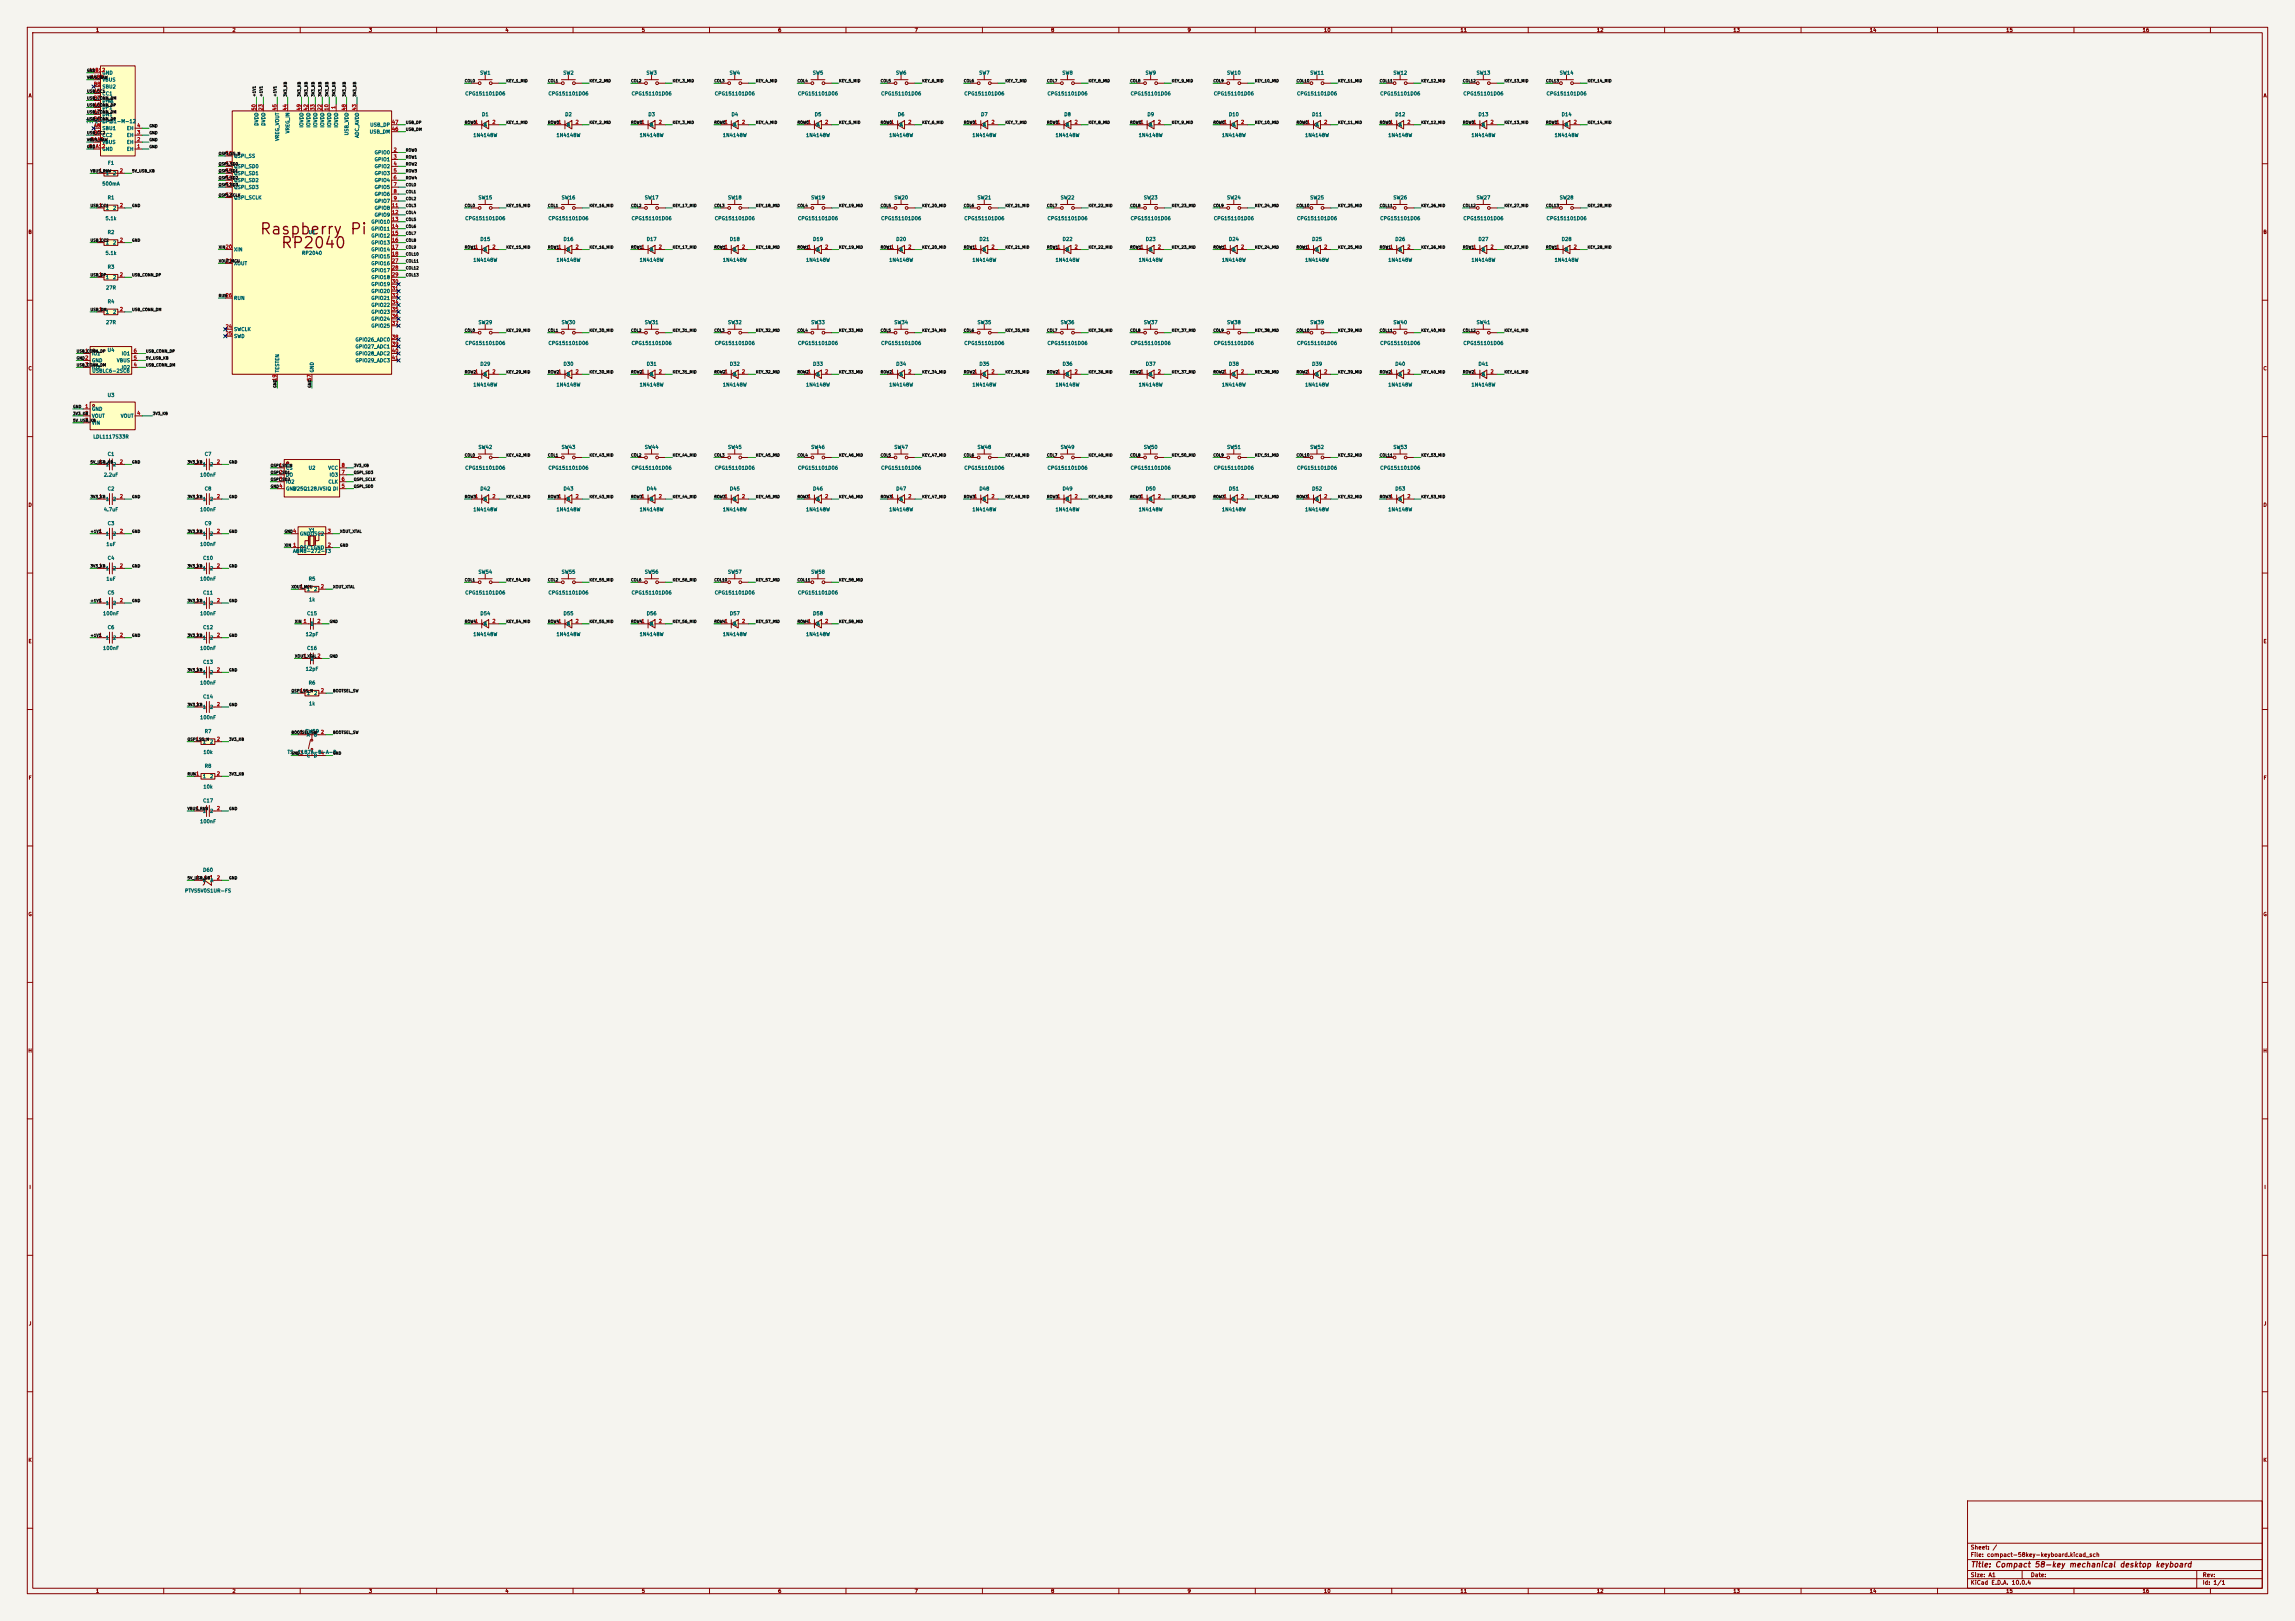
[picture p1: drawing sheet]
<svg xmlns="http://www.w3.org/2000/svg" width="841mm" height="594mm" viewBox="0 0 841 594" stroke-linecap="round" stroke-linejoin="round" font-family="sans-serif">
<defs><g id="words">
<g font-size="4.1" fill="#840000">
<text x="95" y="86.9">Raspberry Pi</text>
<text x="102.7" y="92">RP2040</text>
</g>
<text font-size="2" fill="#840000" x="722" y="574.8">Title: Compact 58-key mechanical desktop keyboard</text>
<g font-size="1.5" fill="#840000">
<text x="722" y="568.2">Sheet: /</text>
<text x="722" y="570.9">File: compact-58key-keyboard.kicad_sch</text>
<text x="722" y="581.1">KiCad E.D.A. 10.0.4</text>
<text x="722" y="578.3">Size: A1</text>
<text x="744" y="578.3">Date:</text>
<text x="807" y="578.3">Rev:</text>
<text x="807" y="581.1">Id: 1/1</text>
</g>
<g font-size="1.3" fill="#840000">
<text x="35" y="12">1</text>
<text x="85" y="12">2</text>
<text x="135" y="12">3</text>
<text x="185" y="12">4</text>
<text x="235" y="12">5</text>
<text x="285" y="12">6</text>
<text x="335" y="12">7</text>
<text x="385" y="12">8</text>
<text x="435" y="12">9</text>
<text x="485" y="12">10</text>
<text x="535" y="12">11</text>
<text x="585" y="12">12</text>
<text x="635" y="12">13</text>
<text x="685" y="12">14</text>
<text x="735" y="12">15</text>
<text x="785" y="12">16</text>
<text x="10.3" y="36">A</text>
<text x="829.3" y="36">A</text>
<text x="10.3" y="86">B</text>
<text x="829.2" y="86">B</text>
<text x="10.3" y="136">C</text>
<text x="829.2" y="136">C</text>
<text x="10.3" y="186">D</text>
<text x="829.2" y="186">D</text>
<text x="10.3" y="236">E</text>
<text x="829.3" y="236">E</text>
<text x="10.3" y="286">F</text>
<text x="829.3" y="286">F</text>
<text x="10.3" y="336">G</text>
<text x="829.2" y="336">G</text>
<text x="10.2" y="386">H</text>
<text x="829.2" y="386">H</text>
<text x="10.6" y="436">I</text>
<text x="829.6" y="436">I</text>
<text x="10.4" y="486">J</text>
<text x="829.4" y="486">J</text>
<text x="10.3" y="536">K</text>
<text x="829.2" y="536">K</text>
<text x="35" y="584">1</text>
<text x="85" y="584">2</text>
<text x="135" y="584">3</text>
<text x="185" y="584">4</text>
<text x="235" y="584">5</text>
<text x="285" y="584">6</text>
<text x="335" y="584">7</text>
<text x="385" y="584">8</text>
<text x="435" y="584">9</text>
<text x="485" y="584">10</text>
<text x="535" y="584">11</text>
<text x="585" y="584">12</text>
<text x="635" y="584">13</text>
<text x="685" y="584">14</text>
<text x="735" y="584">15</text>
<text x="785" y="584">16</text>
</g>
<g font-size="1.3" fill="#a90000">
<text x="32.5" y="26.6">A1B12</text>
<text x="33.1" y="29.2">A4B9</text>
<text x="34.2" y="31.7">B8</text>
<text x="34.3" y="34.3">A5</text>
<text x="34.2" y="36.8">B7</text>
<text x="34.3" y="39.3">A6</text>
<text x="34.3" y="41.9">A7</text>
<text x="94" y="40.7" transform="rotate(-90 94 40.7)">50</text>
<text x="96.5" y="40.7" transform="rotate(-90 96.5 40.7)">23</text>
<text x="101.6" y="40.7" transform="rotate(-90 101.6 40.7)">45</text>
<text x="105.4" y="40.7" transform="rotate(-90 105.4 40.7)">44</text>
<text x="110.5" y="40.7" transform="rotate(-90 110.5 40.7)">49</text>
<text x="113" y="40.7" transform="rotate(-90 113 40.7)">42</text>
<text x="115.5" y="40.7" transform="rotate(-90 115.5 40.7)">33</text>
<text x="118.1" y="40.7" transform="rotate(-90 118.1 40.7)">22</text>
<text x="120.6" y="40.7" transform="rotate(-90 120.6 40.7)">10</text>
<text x="123.2" y="40.1" transform="rotate(-90 123.2 40.1)">1</text>
<text x="127" y="40.7" transform="rotate(-90 127 40.7)">48</text>
<text x="130.8" y="40.7" transform="rotate(-90 130.8 40.7)">43</text>
<text x="34.2" y="44.4">B6</text>
<text x="34.3" y="47">A8</text>
<text x="50.1" y="47">4</text>
<text x="143.5" y="45.7">47</text>
<text x="173.9" y="45.7">1</text>
<text x="180.3" y="45.7">2</text>
<text x="204.4" y="45.7">1</text>
<text x="210.7" y="45.7">2</text>
<text x="234.9" y="45.7">1</text>
<text x="241.2" y="45.7">2</text>
<text x="265.4" y="45.7">1</text>
<text x="271.7" y="45.7">2</text>
<text x="295.8" y="45.7">1</text>
<text x="302.2" y="45.7">2</text>
<text x="326.3" y="45.7">1</text>
<text x="332.7" y="45.7">2</text>
<text x="356.8" y="45.7">1</text>
<text x="363.1" y="45.7">2</text>
<text x="387.3" y="45.7">1</text>
<text x="393.6" y="45.7">2</text>
<text x="417.8" y="45.7">1</text>
<text x="424.1" y="45.7">2</text>
<text x="448.2" y="45.7">1</text>
<text x="454.6" y="45.7">2</text>
<text x="478.7" y="45.7">1</text>
<text x="485.1" y="45.7">2</text>
<text x="509.2" y="45.7">1</text>
<text x="515.5" y="45.7">2</text>
<text x="539.7" y="45.7">1</text>
<text x="546" y="45.7">2</text>
<text x="570.2" y="45.7">1</text>
<text x="576.5" y="45.7">2</text>
<text x="33.1" y="52">B4A9</text>
<text x="34.2" y="49.5">B5</text>
<text x="50.1" y="52">2</text>
<text x="50.1" y="49.5">3</text>
<text x="143.5" y="48.2">46</text>
<text x="32.5" y="54.6">B1A12</text>
<text x="50.1" y="54.6">1</text>
<text x="82.5" y="57.1">56</text>
<text x="144.1" y="55.9">2</text>
<text x="144.1" y="58.4">3</text>
<text x="36.1" y="63.5">1</text>
<text x="43.7" y="63.5">2</text>
<text x="82.5" y="60.9">53</text>
<text x="82.5" y="63.5">55</text>
<text x="144.1" y="60.9">4</text>
<text x="144.1" y="63.5">5</text>
<text x="82.5" y="68.6">51</text>
<text x="82.5" y="66">54</text>
<text x="144.1" y="66">6</text>
<text x="144.1" y="68.6">7</text>
<text x="144.1" y="71.1">8</text>
<text x="36.1" y="76.2">1</text>
<text x="43.7" y="76.2">2</text>
<text x="82.5" y="72.4">52</text>
<text x="143.5" y="76.2">11</text>
<text x="144.1" y="73.6">9</text>
<text x="143.5" y="78.7">12</text>
<text x="143.5" y="81.3">13</text>
<text x="143.5" y="83.8">14</text>
<text x="36.1" y="88.9">1</text>
<text x="43.7" y="88.9">2</text>
<text x="143.5" y="86.3">15</text>
<text x="143.5" y="88.9">16</text>
<text x="82.5" y="91.4">20</text>
<text x="143.5" y="91.4">17</text>
<text x="143.5" y="94">18</text>
<text x="173.9" y="91.4">1</text>
<text x="180.3" y="91.4">2</text>
<text x="204.4" y="91.4">1</text>
<text x="210.7" y="91.4">2</text>
<text x="234.9" y="91.4">1</text>
<text x="241.2" y="91.4">2</text>
<text x="265.4" y="91.4">1</text>
<text x="271.7" y="91.4">2</text>
<text x="295.8" y="91.4">1</text>
<text x="302.2" y="91.4">2</text>
<text x="326.3" y="91.4">1</text>
<text x="332.7" y="91.4">2</text>
<text x="356.8" y="91.4">1</text>
<text x="363.1" y="91.4">2</text>
<text x="387.3" y="91.4">1</text>
<text x="393.6" y="91.4">2</text>
<text x="417.8" y="91.4">1</text>
<text x="424.1" y="91.4">2</text>
<text x="448.2" y="91.4">1</text>
<text x="454.6" y="91.4">2</text>
<text x="478.7" y="91.4">1</text>
<text x="485.1" y="91.4">2</text>
<text x="509.2" y="91.4">1</text>
<text x="515.5" y="91.4">2</text>
<text x="539.7" y="91.4">1</text>
<text x="546" y="91.4">2</text>
<text x="570.2" y="91.4">1</text>
<text x="576.5" y="91.4">2</text>
<text x="36.1" y="101.6">1</text>
<text x="43.7" y="101.6">2</text>
<text x="82.5" y="96.5">21</text>
<text x="143.5" y="96.5">27</text>
<text x="143.5" y="99">28</text>
<text x="143.5" y="101.6">29</text>
<text x="143.5" y="104.1">30</text>
<text x="143.5" y="106.7">31</text>
<text x="82.5" y="109.2">26</text>
<text x="143.5" y="109.2">32</text>
<text x="143.5" y="111.7">34</text>
<text x="36.1" y="114.3">1</text>
<text x="43.7" y="114.3">2</text>
<text x="143.5" y="114.3">35</text>
<text x="143.5" y="116.8">36</text>
<text x="143.5" y="119.4">37</text>
<text x="82.5" y="120.6">24</text>
<text x="82.5" y="123.2">25</text>
<text x="143.5" y="124.4">38</text>
<text x="31" y="129.5">1</text>
<text x="48.8" y="129.5">6</text>
<text x="143.5" y="127">39</text>
<text x="143.5" y="129.5">40</text>
<text x="31" y="132.1">2</text>
<text x="31" y="134.6">3</text>
<text x="48.8" y="134.6">4</text>
<text x="48.8" y="132.1">5</text>
<text x="143.5" y="132.1">41</text>
<text x="173.9" y="137.1">1</text>
<text x="180.3" y="137.1">2</text>
<text x="204.4" y="137.1">1</text>
<text x="210.7" y="137.1">2</text>
<text x="234.9" y="137.1">1</text>
<text x="241.2" y="137.1">2</text>
<text x="265.4" y="137.1">1</text>
<text x="271.7" y="137.1">2</text>
<text x="295.8" y="137.1">1</text>
<text x="302.2" y="137.1">2</text>
<text x="326.3" y="137.1">1</text>
<text x="332.7" y="137.1">2</text>
<text x="356.8" y="137.1">1</text>
<text x="363.1" y="137.1">2</text>
<text x="387.3" y="137.1">1</text>
<text x="393.6" y="137.1">2</text>
<text x="417.8" y="137.1">1</text>
<text x="424.1" y="137.1">2</text>
<text x="448.2" y="137.1">1</text>
<text x="454.6" y="137.1">2</text>
<text x="478.7" y="137.1">1</text>
<text x="485.1" y="137.1">2</text>
<text x="509.2" y="137.1">1</text>
<text x="515.5" y="137.1">2</text>
<text x="539.7" y="137.1">1</text>
<text x="546" y="137.1">2</text>
<text x="101.6" y="139.7" transform="rotate(-90 101.6 139.7)">19</text>
<text x="114.3" y="139.7" transform="rotate(-90 114.3 139.7)">57</text>
<text x="31" y="149.8">1</text>
<text x="31" y="152.4">2</text>
<text x="31" y="154.9">3</text>
<text x="50.1" y="152.4">4</text>
<text x="36.1" y="170.2">1</text>
<text x="43.7" y="170.2">2</text>
<text x="71.7" y="170.2">1</text>
<text x="79.3" y="170.2">2</text>
<text x="102.2" y="171.4">1</text>
<text x="102.2" y="174">2</text>
<text x="125" y="174">7</text>
<text x="125" y="171.4">8</text>
<text x="102.2" y="176.5">3</text>
<text x="102.2" y="179">4</text>
<text x="125" y="179">5</text>
<text x="125" y="176.5">6</text>
<text x="36.1" y="182.9">1</text>
<text x="43.7" y="182.9">2</text>
<text x="71.7" y="182.9">1</text>
<text x="79.3" y="182.9">2</text>
<text x="173.9" y="182.9">1</text>
<text x="180.3" y="182.9">2</text>
<text x="204.4" y="182.9">1</text>
<text x="210.7" y="182.9">2</text>
<text x="234.9" y="182.9">1</text>
<text x="241.2" y="182.9">2</text>
<text x="265.4" y="182.9">1</text>
<text x="271.7" y="182.9">2</text>
<text x="295.8" y="182.9">1</text>
<text x="302.2" y="182.9">2</text>
<text x="326.3" y="182.9">1</text>
<text x="332.7" y="182.9">2</text>
<text x="356.8" y="182.9">1</text>
<text x="363.1" y="182.9">2</text>
<text x="387.3" y="182.9">1</text>
<text x="393.6" y="182.9">2</text>
<text x="417.8" y="182.9">1</text>
<text x="424.1" y="182.9">2</text>
<text x="448.2" y="182.9">1</text>
<text x="454.6" y="182.9">2</text>
<text x="478.7" y="182.9">1</text>
<text x="485.1" y="182.9">2</text>
<text x="509.2" y="182.9">1</text>
<text x="515.5" y="182.9">2</text>
<text x="36.1" y="195.6">1</text>
<text x="43.7" y="195.6">2</text>
<text x="71.7" y="195.6">1</text>
<text x="79.3" y="195.6">2</text>
<text x="107.2" y="195.6">4</text>
<text x="119.9" y="195.6">3</text>
<text x="107.2" y="200.6">1</text>
<text x="119.9" y="200.6">2</text>
<text x="36.1" y="208.3">1</text>
<text x="43.7" y="208.3">2</text>
<text x="71.7" y="208.3">1</text>
<text x="79.3" y="208.3">2</text>
<text x="109.8" y="215.9">1</text>
<text x="117.4" y="215.9">2</text>
<text x="36.1" y="221">1</text>
<text x="43.7" y="221">2</text>
<text x="71.7" y="221">1</text>
<text x="79.3" y="221">2</text>
<text x="36.1" y="233.7">1</text>
<text x="43.7" y="233.7">2</text>
<text x="71.7" y="233.7">1</text>
<text x="79.3" y="233.7">2</text>
<text x="111.1" y="228.6">1</text>
<text x="116.1" y="228.6">2</text>
<text x="173.9" y="228.6">1</text>
<text x="180.3" y="228.6">2</text>
<text x="204.4" y="228.6">1</text>
<text x="210.7" y="228.6">2</text>
<text x="234.9" y="228.6">1</text>
<text x="241.2" y="228.6">2</text>
<text x="265.4" y="228.6">1</text>
<text x="271.7" y="228.6">2</text>
<text x="295.8" y="228.6">1</text>
<text x="302.2" y="228.6">2</text>
<text x="111.1" y="241.3">1</text>
<text x="116.1" y="241.3">2</text>
<text x="71.7" y="246.4">1</text>
<text x="79.3" y="246.4">2</text>
<text x="109.8" y="254">1</text>
<text x="117.4" y="254">2</text>
<text x="71.7" y="259.1">1</text>
<text x="79.3" y="259.1">2</text>
<text x="109.8" y="269.2">1 SW59</text>
<text x="117.4" y="269.2">2</text>
<text x="71.7" y="271.8">1</text>
<text x="79.3" y="271.8">2</text>
<text x="109.8" y="276.8">3</text>
<text x="117.4" y="276.8">4</text>
<text x="71.7" y="284.5">1</text>
<text x="79.3" y="284.5">2</text>
<text x="71.7" y="297.2">1</text>
<text x="79.3" y="297.2">2</text>
<text x="71.7" y="322.6">1</text>
<text x="79.3" y="322.6">2</text>
</g>
<g font-size="1.3" fill="#006464">
<text x="37.3" y="27.6">GND</text>
<text x="175.8" y="27.6">SW1</text>
<text x="206.2" y="27.6">SW2</text>
<text x="236.7" y="27.6">SW3</text>
<text x="267.2" y="27.6">SW4</text>
<text x="297.7" y="27.6">SW5</text>
<text x="328.2" y="27.6">SW6</text>
<text x="358.6" y="27.6">SW7</text>
<text x="389.1" y="27.6">SW8</text>
<text x="419.6" y="27.6">SW9</text>
<text x="449.5" y="27.6">SW10</text>
<text x="480" y="27.6">SW11</text>
<text x="510.4" y="27.6">SW12</text>
<text x="540.9" y="27.6">SW13</text>
<text x="571.4" y="27.6">SW14</text>
<text x="37.3" y="30.2">VBUS</text>
<text x="37.3" y="35.3">CC1</text>
<text x="37.3" y="32.7">SBU2</text>
<text x="170.3" y="35.3">CPG151101D06</text>
<text x="200.8" y="35.3">CPG151101D06</text>
<text x="231.3" y="35.3">CPG151101D06</text>
<text x="261.8" y="35.3">CPG151101D06</text>
<text x="292.2" y="35.3">CPG151101D06</text>
<text x="322.7" y="35.3">CPG151101D06</text>
<text x="353.2" y="35.3">CPG151101D06</text>
<text x="383.7" y="35.3">CPG151101D06</text>
<text x="414.2" y="35.3">CPG151101D06</text>
<text x="444.6" y="35.3">CPG151101D06</text>
<text x="475.1" y="35.3">CPG151101D06</text>
<text x="505.6" y="35.3">CPG151101D06</text>
<text x="536.1" y="35.3">CPG151101D06</text>
<text x="566.6" y="35.3">CPG151101D06</text>
<text x="37.3" y="40.3">DP1</text>
<text x="37.3" y="37.8">DN2</text>
<text x="39.4" y="37.8">J1</text>
<text x="31.4" y="45.4">TYPE-C-31-M-12</text>
<text x="37.3" y="42.9">DN1</text>
<text x="37.3" y="48">SBU1</text>
<text x="37.3" y="45.4">DP2</text>
<text x="46.3" y="48">EH</text>
<text x="95" y="46.2" transform="rotate(-90 95 46.2)">DVDD</text>
<text x="97.5" y="46.2" transform="rotate(-90 97.5 46.2)">DVDD</text>
<text x="111.5" y="46.9" transform="rotate(-90 111.5 46.9)">IOVDD</text>
<text x="114" y="46.9" transform="rotate(-90 114 46.9)">IOVDD</text>
<text x="116.5" y="46.9" transform="rotate(-90 116.5 46.9)">IOVDD</text>
<text x="119.1" y="46.9" transform="rotate(-90 119.1 46.9)">IOVDD</text>
<text x="121.6" y="46.9" transform="rotate(-90 121.6 46.9)">IOVDD</text>
<text x="124.2" y="46.9" transform="rotate(-90 124.2 46.9)">IOVDD</text>
<text x="135.5" y="46.7">USB_DP</text>
<text x="176.5" y="42.9">D1</text>
<text x="177" y="46.7">K</text>
<text x="177.3" y="46.7">A</text>
<text x="206.9" y="42.9">D2</text>
<text x="207.5" y="46.7">K</text>
<text x="207.8" y="46.7">A</text>
<text x="237.4" y="42.9">D3</text>
<text x="238" y="46.7">K</text>
<text x="238.2" y="46.7">A</text>
<text x="267.9" y="42.9">D4</text>
<text x="268.5" y="46.7">K</text>
<text x="268.7" y="46.7">A</text>
<text x="298.4" y="42.9">D5</text>
<text x="299" y="46.7">K</text>
<text x="299.2" y="46.7">A</text>
<text x="328.9" y="42.9">D6</text>
<text x="329.4" y="46.7">K</text>
<text x="329.7" y="46.7">A</text>
<text x="359.3" y="42.9">D7</text>
<text x="359.9" y="46.7">K</text>
<text x="360.2" y="46.7">A</text>
<text x="389.8" y="42.9">D8</text>
<text x="390.4" y="46.7">K</text>
<text x="390.6" y="46.7">A</text>
<text x="420.3" y="42.9">D9</text>
<text x="420.9" y="46.7">K</text>
<text x="421.1" y="46.7">A</text>
<text x="450.2" y="42.9">D10</text>
<text x="451.4" y="46.7">K</text>
<text x="451.6" y="46.7">A</text>
<text x="480.7" y="42.9">D11</text>
<text x="481.8" y="46.7">K</text>
<text x="482.1" y="46.7">A</text>
<text x="511.1" y="42.9">D12</text>
<text x="512.3" y="46.7">K</text>
<text x="512.6" y="46.7">A</text>
<text x="541.6" y="42.9">D13</text>
<text x="542.8" y="46.7">K</text>
<text x="543" y="46.7">A</text>
<text x="572.1" y="42.9">D14</text>
<text x="573.3" y="46.7">K</text>
<text x="573.5" y="46.7">A</text>
<text x="37.3" y="53">VBUS</text>
<text x="37.3" y="50.5">CC2</text>
<text x="46.3" y="53">EH</text>
<text x="46.3" y="50.5">EH</text>
<text x="102.6" y="51.8" transform="rotate(-90 102.6 51.8)">VREG_VOUT</text>
<text x="106.4" y="49" transform="rotate(-90 106.4 49)">VREG_IN</text>
<text x="128" y="49.8" transform="rotate(-90 128 49.8)">USB_VDD</text>
<text x="131.8" y="50.7" transform="rotate(-90 131.8 50.7)">ADC_AVDD</text>
<text x="135.3" y="49.2">USB_DM</text>
<text x="173.3" y="50.5">1N4148W</text>
<text x="203.8" y="50.5">1N4148W</text>
<text x="234.2" y="50.5">1N4148W</text>
<text x="264.7" y="50.5">1N4148W</text>
<text x="295.2" y="50.5">1N4148W</text>
<text x="325.7" y="50.5">1N4148W</text>
<text x="356.2" y="50.5">1N4148W</text>
<text x="386.6" y="50.5">1N4148W</text>
<text x="417.1" y="50.5">1N4148W</text>
<text x="447.6" y="50.5">1N4148W</text>
<text x="478.1" y="50.5">1N4148W</text>
<text x="508.6" y="50.5">1N4148W</text>
<text x="539" y="50.5">1N4148W</text>
<text x="569.5" y="50.5">1N4148W</text>
<text x="37.3" y="55.6">GND</text>
<text x="46.3" y="55.6">EH</text>
<text x="85.6" y="58.1">QSPI_SS</text>
<text x="137.1" y="56.9">GPIO0</text>
<text x="137.1" y="59.4">GPIO1</text>
<text x="38.6" y="64.5">1</text>
<text x="39.4" y="60.7">F1</text>
<text x="41.3" y="64.5">2</text>
<text x="85.6" y="61.9">QSPI_SD0</text>
<text x="85.6" y="64.5">QSPI_SD1</text>
<text x="137.1" y="61.9">GPIO2</text>
<text x="137.1" y="64.5">GPIO3</text>
<text x="37.3" y="68.3">500mA</text>
<text x="85.6" y="69.6">QSPI_SD3</text>
<text x="85.6" y="67">QSPI_SD2</text>
<text x="137.1" y="67">GPIO4</text>
<text x="137.1" y="69.6">GPIO5</text>
<text x="38.6" y="77.2">1</text>
<text x="39.3" y="73.4">R1</text>
<text x="41.3" y="77.2">2</text>
<text x="85.6" y="73.4">QSPI_SCLK</text>
<text x="137.1" y="72.1">GPIO6</text>
<text x="137.1" y="74.6">GPIO7</text>
<text x="137.1" y="77.2">GPIO8</text>
<text x="175.2" y="73.4">SW15</text>
<text x="205.6" y="73.4">SW16</text>
<text x="236.1" y="73.4">SW17</text>
<text x="266.6" y="73.4">SW18</text>
<text x="297.1" y="73.4">SW19</text>
<text x="327.6" y="73.4">SW20</text>
<text x="358" y="73.4">SW21</text>
<text x="388.5" y="73.4">SW22</text>
<text x="419" y="73.4">SW23</text>
<text x="449.5" y="73.4">SW24</text>
<text x="480" y="73.4">SW25</text>
<text x="510.4" y="73.4">SW26</text>
<text x="540.9" y="73.4">SW27</text>
<text x="571.4" y="73.4">SW28</text>
<text x="38.5" y="81">5.1k</text>
<text x="135.9" y="82.3">GPIO10</text>
<text x="137.1" y="79.7">GPIO9</text>
<text x="170.3" y="81">CPG151101D06</text>
<text x="200.8" y="81">CPG151101D06</text>
<text x="231.3" y="81">CPG151101D06</text>
<text x="261.8" y="81">CPG151101D06</text>
<text x="292.2" y="81">CPG151101D06</text>
<text x="322.7" y="81">CPG151101D06</text>
<text x="353.2" y="81">CPG151101D06</text>
<text x="383.7" y="81">CPG151101D06</text>
<text x="414.2" y="81">CPG151101D06</text>
<text x="444.6" y="81">CPG151101D06</text>
<text x="475.1" y="81">CPG151101D06</text>
<text x="505.6" y="81">CPG151101D06</text>
<text x="536.1" y="81">CPG151101D06</text>
<text x="566.6" y="81">CPG151101D06</text>
<text x="38.6" y="89.9">1</text>
<text x="39.3" y="86.1">R2</text>
<text x="41.3" y="89.9">2</text>
<text x="112.9" y="86.1">U1</text>
<text x="135.9" y="84.8">GPIO11</text>
<text x="135.9" y="87.3">GPIO12</text>
<text x="135.9" y="89.9">GPIO13</text>
<text x="175.9" y="88.6">D15</text>
<text x="206.3" y="88.6">D16</text>
<text x="236.8" y="88.6">D17</text>
<text x="267.3" y="88.6">D18</text>
<text x="297.8" y="88.6">D19</text>
<text x="328.3" y="88.6">D20</text>
<text x="358.7" y="88.6">D21</text>
<text x="389.2" y="88.6">D22</text>
<text x="419.7" y="88.6">D23</text>
<text x="450.2" y="88.6">D24</text>
<text x="480.7" y="88.6">D25</text>
<text x="511.1" y="88.6">D26</text>
<text x="541.6" y="88.6">D27</text>
<text x="572.1" y="88.6">D28</text>
<text x="38.5" y="93.7">5.1k</text>
<text x="85.6" y="92.4">XIN</text>
<text x="110.5" y="93.7">RP2040</text>
<text x="135.9" y="92.4">GPIO14</text>
<text x="135.9" y="95">GPIO15</text>
<text x="177" y="92.4">K</text>
<text x="177.3" y="92.4">A</text>
<text x="207.5" y="92.4">K</text>
<text x="207.8" y="92.4">A</text>
<text x="238" y="92.4">K</text>
<text x="238.2" y="92.4">A</text>
<text x="268.5" y="92.4">K</text>
<text x="268.7" y="92.4">A</text>
<text x="299" y="92.4">K</text>
<text x="299.2" y="92.4">A</text>
<text x="329.4" y="92.4">K</text>
<text x="329.7" y="92.4">A</text>
<text x="359.9" y="92.4">K</text>
<text x="360.2" y="92.4">A</text>
<text x="390.4" y="92.4">K</text>
<text x="390.6" y="92.4">A</text>
<text x="420.9" y="92.4">K</text>
<text x="421.1" y="92.4">A</text>
<text x="451.4" y="92.4">K</text>
<text x="451.6" y="92.4">A</text>
<text x="481.8" y="92.4">K</text>
<text x="482.1" y="92.4">A</text>
<text x="512.3" y="92.4">K</text>
<text x="512.6" y="92.4">A</text>
<text x="542.8" y="92.4">K</text>
<text x="543" y="92.4">A</text>
<text x="573.3" y="92.4">K</text>
<text x="573.5" y="92.4">A</text>
<text x="39.3" y="98.8">R3</text>
<text x="85.6" y="97.5">XOUT</text>
<text x="135.9" y="97.5">GPIO16</text>
<text x="135.9" y="100">GPIO17</text>
<text x="173.3" y="96.2">1N4148W</text>
<text x="203.8" y="96.2">1N4148W</text>
<text x="234.2" y="96.2">1N4148W</text>
<text x="264.7" y="96.2">1N4148W</text>
<text x="295.2" y="96.2">1N4148W</text>
<text x="325.7" y="96.2">1N4148W</text>
<text x="356.2" y="96.2">1N4148W</text>
<text x="386.6" y="96.2">1N4148W</text>
<text x="417.1" y="96.2">1N4148W</text>
<text x="447.6" y="96.2">1N4148W</text>
<text x="478.1" y="96.2">1N4148W</text>
<text x="508.6" y="96.2">1N4148W</text>
<text x="539" y="96.2">1N4148W</text>
<text x="569.5" y="96.2">1N4148W</text>
<text x="38.6" y="102.6">1</text>
<text x="38.7" y="106.4">27R</text>
<text x="41.3" y="102.6">2</text>
<text x="135.9" y="102.6">GPIO18</text>
<text x="135.9" y="105.1">GPIO19</text>
<text x="135.9" y="107.7">GPIO20</text>
<text x="39.3" y="111.5">R4</text>
<text x="85.6" y="110.2">RUN</text>
<text x="135.9" y="110.2">GPIO21</text>
<text x="135.9" y="112.7">GPIO22</text>
<text x="38.6" y="115.3">1</text>
<text x="38.7" y="119.1">27R</text>
<text x="41.3" y="115.3">2</text>
<text x="135.9" y="115.3">GPIO23</text>
<text x="135.9" y="117.8">GPIO24</text>
<text x="175.2" y="119.1">SW29</text>
<text x="205.6" y="119.1">SW30</text>
<text x="236.1" y="119.1">SW31</text>
<text x="266.6" y="119.1">SW32</text>
<text x="297.1" y="119.1">SW33</text>
<text x="327.6" y="119.1">SW34</text>
<text x="358" y="119.1">SW35</text>
<text x="388.5" y="119.1">SW36</text>
<text x="419" y="119.1">SW37</text>
<text x="449.5" y="119.1">SW38</text>
<text x="480" y="119.1">SW39</text>
<text x="510.4" y="119.1">SW40</text>
<text x="540.9" y="119.1">SW41</text>
<text x="85.6" y="121.6">SWCLK</text>
<text x="85.6" y="124.2">SWD</text>
<text x="130.1" y="125.4">GPIO26_ADC0</text>
<text x="135.9" y="120.4">GPIO25</text>
<text x="33.5" y="130.5">IO1</text>
<text x="39.3" y="129.2">U4</text>
<text x="44.4" y="130.5">IO1</text>
<text x="130.1" y="128">GPIO27_ADC1</text>
<text x="130.1" y="130.5">GPIO28_ADC2</text>
<text x="170.3" y="126.7">CPG151101D06</text>
<text x="200.8" y="126.7">CPG151101D06</text>
<text x="231.3" y="126.7">CPG151101D06</text>
<text x="261.8" y="126.7">CPG151101D06</text>
<text x="292.2" y="126.7">CPG151101D06</text>
<text x="322.7" y="126.7">CPG151101D06</text>
<text x="353.2" y="126.7">CPG151101D06</text>
<text x="383.7" y="126.7">CPG151101D06</text>
<text x="414.2" y="126.7">CPG151101D06</text>
<text x="444.6" y="126.7">CPG151101D06</text>
<text x="475.1" y="126.7">CPG151101D06</text>
<text x="505.6" y="126.7">CPG151101D06</text>
<text x="536.1" y="126.7">CPG151101D06</text>
<text x="33.5" y="133.1">GND</text>
<text x="33.5" y="135.6">IO2</text>
<text x="33.6" y="136.9">USBLC6-2SC6</text>
<text x="42.7" y="133.1">VBUS</text>
<text x="44.4" y="135.6">IO2</text>
<text x="102.6" y="136.7" transform="rotate(-90 102.6 136.7)">TESTEN</text>
<text x="115.3" y="136.7" transform="rotate(-90 115.3 136.7)">GND</text>
<text x="130.1" y="133.1">GPIO29_ADC3</text>
<text x="175.9" y="134.3">D29</text>
<text x="206.3" y="134.3">D30</text>
<text x="236.8" y="134.3">D31</text>
<text x="267.3" y="134.3">D32</text>
<text x="297.8" y="134.3">D33</text>
<text x="328.3" y="134.3">D34</text>
<text x="358.7" y="134.3">D35</text>
<text x="389.2" y="134.3">D36</text>
<text x="419.7" y="134.3">D37</text>
<text x="450.2" y="134.3">D38</text>
<text x="480.7" y="134.3">D39</text>
<text x="511.1" y="134.3">D40</text>
<text x="541.6" y="134.3">D41</text>
<text x="173.3" y="141.9">1N4148W</text>
<text x="177" y="138.1">K</text>
<text x="177.3" y="138.1">A</text>
<text x="203.8" y="141.9">1N4148W</text>
<text x="207.5" y="138.1">K</text>
<text x="207.8" y="138.1">A</text>
<text x="234.2" y="141.9">1N4148W</text>
<text x="238" y="138.1">K</text>
<text x="238.2" y="138.1">A</text>
<text x="264.7" y="141.9">1N4148W</text>
<text x="268.5" y="138.1">K</text>
<text x="268.7" y="138.1">A</text>
<text x="295.2" y="141.9">1N4148W</text>
<text x="299" y="138.1">K</text>
<text x="299.2" y="138.1">A</text>
<text x="325.7" y="141.9">1N4148W</text>
<text x="329.4" y="138.1">K</text>
<text x="329.7" y="138.1">A</text>
<text x="356.2" y="141.9">1N4148W</text>
<text x="359.9" y="138.1">K</text>
<text x="360.2" y="138.1">A</text>
<text x="386.6" y="141.9">1N4148W</text>
<text x="390.4" y="138.1">K</text>
<text x="390.6" y="138.1">A</text>
<text x="417.1" y="141.9">1N4148W</text>
<text x="420.9" y="138.1">K</text>
<text x="421.1" y="138.1">A</text>
<text x="447.6" y="141.9">1N4148W</text>
<text x="451.4" y="138.1">K</text>
<text x="451.6" y="138.1">A</text>
<text x="478.1" y="141.9">1N4148W</text>
<text x="481.8" y="138.1">K</text>
<text x="482.1" y="138.1">A</text>
<text x="508.6" y="141.9">1N4148W</text>
<text x="512.3" y="138.1">K</text>
<text x="512.6" y="138.1">A</text>
<text x="539" y="141.9">1N4148W</text>
<text x="542.8" y="138.1">K</text>
<text x="543" y="138.1">A</text>
<text x="39.3" y="145.8">U3</text>
<text x="33.5" y="150.8">GND</text>
<text x="33.5" y="153.4">VOUT</text>
<text x="33.5" y="155.9">VIN</text>
<text x="44.1" y="153.4">VOUT</text>
<text x="34" y="161">LDL1117S33R</text>
<text x="39.3" y="167.3">C1</text>
<text x="74.9" y="167.3">C7</text>
<text x="175.2" y="164.8">SW42</text>
<text x="205.6" y="164.8">SW43</text>
<text x="236.1" y="164.8">SW44</text>
<text x="266.6" y="164.8">SW45</text>
<text x="297.1" y="164.8">SW46</text>
<text x="327.6" y="164.8">SW47</text>
<text x="358" y="164.8">SW48</text>
<text x="388.5" y="164.8">SW49</text>
<text x="419" y="164.8">SW50</text>
<text x="449.5" y="164.8">SW51</text>
<text x="480" y="164.8">SW52</text>
<text x="510.4" y="164.8">SW53</text>
<text x="38.6" y="171.2">1</text>
<text x="41.3" y="171.2">2</text>
<text x="74.2" y="171.2">1</text>
<text x="76.8" y="171.2">2</text>
<text x="104.6" y="172.4">CS</text>
<text x="112.9" y="172.4">U2</text>
<text x="120.1" y="172.4">VCC</text>
<text x="170.3" y="172.4">CPG151101D06</text>
<text x="200.8" y="172.4">CPG151101D06</text>
<text x="231.3" y="172.4">CPG151101D06</text>
<text x="261.8" y="172.4">CPG151101D06</text>
<text x="292.2" y="172.4">CPG151101D06</text>
<text x="322.7" y="172.4">CPG151101D06</text>
<text x="353.2" y="172.4">CPG151101D06</text>
<text x="383.7" y="172.4">CPG151101D06</text>
<text x="414.2" y="172.4">CPG151101D06</text>
<text x="444.6" y="172.4">CPG151101D06</text>
<text x="475.1" y="172.4">CPG151101D06</text>
<text x="505.6" y="172.4">CPG151101D06</text>
<text x="37.9" y="175">2.2uF</text>
<text x="73.2" y="175">100nF</text>
<text x="104.6" y="175">DO</text>
<text x="104.6" y="177.5">IO2</text>
<text x="120.2" y="177.5">CLK</text>
<text x="120.6" y="175">IO3</text>
<text x="38.6" y="183.9">1</text>
<text x="39.3" y="180">C2</text>
<text x="41.3" y="183.9">2</text>
<text x="74.2" y="183.9">1</text>
<text x="74.9" y="180">C8</text>
<text x="76.8" y="183.9">2</text>
<text x="104.6" y="180">GND</text>
<text x="107.2" y="180">W25Q128JVSIQ DI</text>
<text x="175.9" y="180">D42</text>
<text x="177" y="183.9">K</text>
<text x="177.3" y="183.9">A</text>
<text x="206.3" y="180">D43</text>
<text x="207.5" y="183.9">K</text>
<text x="207.8" y="183.9">A</text>
<text x="236.8" y="180">D44</text>
<text x="238" y="183.9">K</text>
<text x="238.2" y="183.9">A</text>
<text x="267.3" y="180">D45</text>
<text x="268.5" y="183.9">K</text>
<text x="268.7" y="183.9">A</text>
<text x="297.8" y="180">D46</text>
<text x="299" y="183.9">K</text>
<text x="299.2" y="183.9">A</text>
<text x="328.3" y="180">D47</text>
<text x="329.4" y="183.9">K</text>
<text x="329.7" y="183.9">A</text>
<text x="358.7" y="180">D48</text>
<text x="359.9" y="183.9">K</text>
<text x="360.2" y="183.9">A</text>
<text x="389.2" y="180">D49</text>
<text x="390.4" y="183.9">K</text>
<text x="390.6" y="183.9">A</text>
<text x="419.7" y="180">D50</text>
<text x="420.9" y="183.9">K</text>
<text x="421.1" y="183.9">A</text>
<text x="450.2" y="180">D51</text>
<text x="451.4" y="183.9">K</text>
<text x="451.6" y="183.9">A</text>
<text x="480.7" y="180">D52</text>
<text x="481.8" y="183.9">K</text>
<text x="482.1" y="183.9">A</text>
<text x="511.1" y="180">D53</text>
<text x="512.3" y="183.9">K</text>
<text x="512.6" y="183.9">A</text>
<text x="37.9" y="187.7">4.7uF</text>
<text x="73.2" y="187.7">100nF</text>
<text x="173.3" y="187.7">1N4148W</text>
<text x="203.8" y="187.7">1N4148W</text>
<text x="234.2" y="187.7">1N4148W</text>
<text x="264.7" y="187.7">1N4148W</text>
<text x="295.2" y="187.7">1N4148W</text>
<text x="325.7" y="187.7">1N4148W</text>
<text x="356.2" y="187.7">1N4148W</text>
<text x="386.6" y="187.7">1N4148W</text>
<text x="417.1" y="187.7">1N4148W</text>
<text x="447.6" y="187.7">1N4148W</text>
<text x="478.1" y="187.7">1N4148W</text>
<text x="508.6" y="187.7">1N4148W</text>
<text x="38.6" y="196.6">1</text>
<text x="39.3" y="192.7">C3</text>
<text x="41.3" y="196.6">2</text>
<text x="74.2" y="196.6">1</text>
<text x="74.9" y="192.7">C9</text>
<text x="76.8" y="196.6">2</text>
<text x="109.7" y="196.6">GND</text>
<text x="113" y="195.3">Y1</text>
<text x="113.6" y="196.6">OSC2</text>
<text x="38.8" y="200.4">1uF</text>
<text x="73.2" y="200.4">100nF</text>
<text x="107.2" y="202.9">ABM8-272-T3</text>
<text x="109.7" y="201.6">OSC1GND</text>
<text x="38.6" y="209.3">1</text>
<text x="39.3" y="205.4">C4</text>
<text x="41.3" y="209.3">2</text>
<text x="74.2" y="209.3">1</text>
<text x="74.3" y="205.4">C10</text>
<text x="76.8" y="209.3">2</text>
<text x="38.8" y="213.1">1uF</text>
<text x="73.2" y="213.1">100nF</text>
<text x="113" y="213.1">R5</text>
<text x="175.2" y="210.5">SW54</text>
<text x="205.6" y="210.5">SW55</text>
<text x="236.1" y="210.5">SW56</text>
<text x="266.6" y="210.5">SW57</text>
<text x="297.1" y="210.5">SW58</text>
<text x="38.6" y="222">1</text>
<text x="39.3" y="218.1">C5</text>
<text x="41.3" y="222">2</text>
<text x="74.2" y="222">1</text>
<text x="74.3" y="218.1">C11</text>
<text x="76.8" y="222">2</text>
<text x="112.3" y="216.9">1</text>
<text x="113.1" y="220.7">1k</text>
<text x="114.9" y="216.9">2</text>
<text x="170.3" y="218.1">CPG151101D06</text>
<text x="200.8" y="218.1">CPG151101D06</text>
<text x="231.3" y="218.1">CPG151101D06</text>
<text x="261.8" y="218.1">CPG151101D06</text>
<text x="292.2" y="218.1">CPG151101D06</text>
<text x="37.6" y="225.8">100nF</text>
<text x="73.2" y="225.8">100nF</text>
<text x="112.4" y="225.8">C15</text>
<text x="175.9" y="225.8">D54</text>
<text x="206.3" y="225.8">D55</text>
<text x="236.8" y="225.8">D56</text>
<text x="267.3" y="225.8">D57</text>
<text x="297.8" y="225.8">D58</text>
<text x="39.3" y="230.8">C6</text>
<text x="74.3" y="230.8">C12</text>
<text x="111.9" y="233.4">12pF</text>
<text x="113.5" y="229.6">1</text>
<text x="113.6" y="229.6">2</text>
<text x="173.3" y="233.4">1N4148W</text>
<text x="177" y="229.6">K</text>
<text x="177.3" y="229.6">A</text>
<text x="203.8" y="233.4">1N4148W</text>
<text x="207.5" y="229.6">K</text>
<text x="207.8" y="229.6">A</text>
<text x="234.2" y="233.4">1N4148W</text>
<text x="238" y="229.6">K</text>
<text x="238.2" y="229.6">A</text>
<text x="264.7" y="233.4">1N4148W</text>
<text x="268.5" y="229.6">K</text>
<text x="268.7" y="229.6">A</text>
<text x="295.2" y="233.4">1N4148W</text>
<text x="299" y="229.6">K</text>
<text x="299.2" y="229.6">A</text>
<text x="37.6" y="238.5">100nF</text>
<text x="38.6" y="234.7">1</text>
<text x="41.3" y="234.7">2</text>
<text x="73.2" y="238.5">100nF</text>
<text x="74.2" y="234.7">1</text>
<text x="76.8" y="234.7">2</text>
<text x="112.4" y="238.5">C16</text>
<text x="74.3" y="243.5">C13</text>
<text x="113.5" y="242.3">1</text>
<text x="113.6" y="242.3">2</text>
<text x="73.2" y="251.2">100nF</text>
<text x="74.2" y="247.4">1</text>
<text x="76.8" y="247.4">2</text>
<text x="111.9" y="246.1">12pF</text>
<text x="113" y="251.2">R6</text>
<text x="74.3" y="256.2">C14</text>
<text x="112.3" y="255">1</text>
<text x="114.9" y="255">2</text>
<text x="73.2" y="263.9">100nF</text>
<text x="74.2" y="260.1">1</text>
<text x="76.8" y="260.1">2</text>
<text x="113.1" y="258.8">1k</text>
<text x="74.9" y="268.9">R7</text>
<text x="74.2" y="272.8">1</text>
<text x="76.8" y="272.8">2</text>
<text x="112.3" y="270.2">A</text>
<text x="114.9" y="270.2">B</text>
<text x="74.4" y="276.6">10k</text>
<text x="74.9" y="281.6">R8</text>
<text x="105.2" y="276.6">TS-1187A-B-A-B</text>
<text x="112.3" y="277.8">C</text>
<text x="114.9" y="277.8">D</text>
<text x="74.2" y="285.5">1</text>
<text x="76.8" y="285.5">2</text>
<text x="74.4" y="289.3">10k</text>
<text x="74.2" y="298.2">1</text>
<text x="74.3" y="294.3">C17</text>
<text x="76.8" y="298.2">2</text>
<text x="73.2" y="302">100nF</text>
<text x="74.2" y="323.6">K</text>
<text x="74.3" y="319.7">D60</text>
<text x="76.9" y="323.6">A</text>
<text x="67.6" y="327.4">PTVS5V0S1UR-FS</text>
</g>
<g font-size="1" fill="#0f0f0f">
<text x="31.7" y="29.1">VBUS_RAW</text>
<text x="31.7" y="26.6">GND</text>
<text x="31.7" y="34.2">USB_CC1</text>
<text x="93.9" y="35.6" transform="rotate(-90 93.9 35.6)">+1V1</text>
<text x="96.4" y="35.6" transform="rotate(-90 96.4 35.6)">+1V1</text>
<text x="101.5" y="35.6" transform="rotate(-90 101.5 35.6)">+1V1</text>
<text x="105.3" y="35.6" transform="rotate(-90 105.3 35.6)">3V3_KB</text>
<text x="110.4" y="35.6" transform="rotate(-90 110.4 35.6)">3V3_KB</text>
<text x="112.9" y="35.6" transform="rotate(-90 112.9 35.6)">3V3_KB</text>
<text x="115.5" y="35.6" transform="rotate(-90 115.5 35.6)">3V3_KB</text>
<text x="118" y="35.6" transform="rotate(-90 118 35.6)">3V3_KB</text>
<text x="120.6" y="35.6" transform="rotate(-90 120.6 35.6)">3V3_KB</text>
<text x="123.1" y="35.6" transform="rotate(-90 123.1 35.6)">3V3_KB</text>
<text x="126.9" y="35.6" transform="rotate(-90 126.9 35.6)">3V3_KB</text>
<text x="130.7" y="35.6" transform="rotate(-90 130.7 35.6)">3V3_KB</text>
<text x="170.2" y="30.4">COL0</text>
<text x="185.4" y="30.4">KEY_1_MID</text>
<text x="200.7" y="30.4">COL1</text>
<text x="215.9" y="30.4">KEY_2_MID</text>
<text x="231.1" y="30.4">COL2</text>
<text x="246.4" y="30.4">KEY_3_MID</text>
<text x="261.6" y="30.4">COL3</text>
<text x="276.9" y="30.4">KEY_4_MID</text>
<text x="292.1" y="30.4">COL4</text>
<text x="307.3" y="30.4">KEY_5_MID</text>
<text x="322.6" y="30.4">COL5</text>
<text x="337.8" y="30.4">KEY_6_MID</text>
<text x="353.1" y="30.4">COL6</text>
<text x="368.3" y="30.4">KEY_7_MID</text>
<text x="383.5" y="30.4">COL7</text>
<text x="398.8" y="30.4">KEY_8_MID</text>
<text x="414" y="30.4">COL8</text>
<text x="429.3" y="30.4">KEY_9_MID</text>
<text x="444.5" y="30.4">COL9</text>
<text x="459.7" y="30.4">KEY_10_MID</text>
<text x="475" y="30.4">COL10</text>
<text x="490.2" y="30.4">KEY_11_MID</text>
<text x="505.5" y="30.4">COL11</text>
<text x="520.7" y="30.4">KEY_12_MID</text>
<text x="535.9" y="30.4">COL12</text>
<text x="551.2" y="30.4">KEY_13_MID</text>
<text x="566.4" y="30.4">COL13</text>
<text x="581.7" y="30.4">KEY_14_MID</text>
<text x="31.7" y="36.7">USB_CONN_DM</text>
<text x="31.7" y="41.8">USB_CONN_DM</text>
<text x="31.7" y="39.3">USB_CONN_DP</text>
<text x="31.7" y="44.4">USB_CONN_DP</text>
<text x="54.6" y="46.9">GND</text>
<text x="148.6" y="45.6">USB_DP</text>
<text x="170.2" y="45.6">ROW0</text>
<text x="185.4" y="45.6">KEY_1_MID</text>
<text x="200.7" y="45.6">ROW0</text>
<text x="215.9" y="45.6">KEY_2_MID</text>
<text x="231.1" y="45.6">ROW0</text>
<text x="246.4" y="45.6">KEY_3_MID</text>
<text x="261.6" y="45.6">ROW0</text>
<text x="276.9" y="45.6">KEY_4_MID</text>
<text x="292.1" y="45.6">ROW0</text>
<text x="307.3" y="45.6">KEY_5_MID</text>
<text x="322.6" y="45.6">ROW0</text>
<text x="337.8" y="45.6">KEY_6_MID</text>
<text x="353.1" y="45.6">ROW0</text>
<text x="368.3" y="45.6">KEY_7_MID</text>
<text x="383.5" y="45.6">ROW0</text>
<text x="398.8" y="45.6">KEY_8_MID</text>
<text x="414" y="45.6">ROW0</text>
<text x="429.3" y="45.6">KEY_9_MID</text>
<text x="444.5" y="45.6">ROW0</text>
<text x="459.7" y="45.6">KEY_10_MID</text>
<text x="475" y="45.6">ROW0</text>
<text x="490.2" y="45.6">KEY_11_MID</text>
<text x="505.5" y="45.6">ROW0</text>
<text x="520.7" y="45.6">KEY_12_MID</text>
<text x="535.9" y="45.6">ROW0</text>
<text x="551.2" y="45.6">KEY_13_MID</text>
<text x="566.4" y="45.6">ROW0</text>
<text x="581.7" y="45.6">KEY_14_MID</text>
<text x="31.7" y="52">VBUS_RAW</text>
<text x="31.7" y="49.4">USB_CC2</text>
<text x="54.6" y="52">GND</text>
<text x="54.6" y="49.4">GND</text>
<text x="148.6" y="48.2">USB_DM</text>
<text x="31.7" y="54.5">GND</text>
<text x="54.6" y="54.5">GND</text>
<text x="80" y="57.1">QSPI_SS_N</text>
<text x="148.6" y="55.8">ROW0</text>
<text x="148.6" y="58.3">ROW1</text>
<text x="33" y="63.4">VBUS_RAW</text>
<text x="48.3" y="63.4">5V_USB_KB</text>
<text x="80" y="60.9">QSPI_SD0</text>
<text x="80" y="63.4">QSPI_SD1</text>
<text x="80" y="65.9">QSPI_SD2</text>
<text x="148.6" y="65.9">ROW4</text>
<text x="148.6" y="60.9">ROW2</text>
<text x="148.6" y="63.4">ROW3</text>
<text x="80" y="68.5">QSPI_SD3</text>
<text x="148.6" y="68.5">COL0</text>
<text x="148.6" y="71">COL1</text>
<text x="33" y="76.1">USB_CC1</text>
<text x="48.3" y="76.1">GND</text>
<text x="80" y="72.3">QSPI_SCLK</text>
<text x="148.6" y="76.1">COL3</text>
<text x="148.6" y="73.6">COL2</text>
<text x="170.2" y="76.1">COL0</text>
<text x="185.4" y="76.1">KEY_15_MID</text>
<text x="200.7" y="76.1">COL1</text>
<text x="215.9" y="76.1">KEY_16_MID</text>
<text x="231.1" y="76.1">COL2</text>
<text x="246.4" y="76.1">KEY_17_MID</text>
<text x="261.6" y="76.1">COL3</text>
<text x="276.9" y="76.1">KEY_18_MID</text>
<text x="292.1" y="76.1">COL4</text>
<text x="307.3" y="76.1">KEY_19_MID</text>
<text x="322.6" y="76.1">COL5</text>
<text x="337.8" y="76.1">KEY_20_MID</text>
<text x="353.1" y="76.1">COL6</text>
<text x="368.3" y="76.1">KEY_21_MID</text>
<text x="383.5" y="76.1">COL7</text>
<text x="398.8" y="76.1">KEY_22_MID</text>
<text x="414" y="76.1">COL8</text>
<text x="429.3" y="76.1">KEY_23_MID</text>
<text x="444.5" y="76.1">COL9</text>
<text x="459.7" y="76.1">KEY_24_MID</text>
<text x="475" y="76.1">COL10</text>
<text x="490.2" y="76.1">KEY_25_MID</text>
<text x="505.5" y="76.1">COL11</text>
<text x="520.7" y="76.1">KEY_26_MID</text>
<text x="535.9" y="76.1">COL12</text>
<text x="551.2" y="76.1">KEY_27_MID</text>
<text x="566.4" y="76.1">COL13</text>
<text x="581.7" y="76.1">KEY_28_MID</text>
<text x="148.6" y="83.7">COL6</text>
<text x="148.6" y="78.6">COL4</text>
<text x="148.6" y="81.2">COL5</text>
<text x="33" y="88.8">USB_CC2</text>
<text x="48.3" y="88.8">GND</text>
<text x="148.6" y="86.3">COL7</text>
<text x="148.6" y="88.8">COL8</text>
<text x="80" y="91.3">XIN</text>
<text x="148.6" y="91.3">COL9</text>
<text x="148.6" y="93.9">COL10</text>
<text x="170.2" y="91.3">ROW1</text>
<text x="185.4" y="91.3">KEY_15_MID</text>
<text x="200.7" y="91.3">ROW1</text>
<text x="215.9" y="91.3">KEY_16_MID</text>
<text x="231.1" y="91.3">ROW1</text>
<text x="246.4" y="91.3">KEY_17_MID</text>
<text x="261.6" y="91.3">ROW1</text>
<text x="276.9" y="91.3">KEY_18_MID</text>
<text x="292.1" y="91.3">ROW1</text>
<text x="307.3" y="91.3">KEY_19_MID</text>
<text x="322.6" y="91.3">ROW1</text>
<text x="337.8" y="91.3">KEY_20_MID</text>
<text x="353.1" y="91.3">ROW1</text>
<text x="368.3" y="91.3">KEY_21_MID</text>
<text x="383.5" y="91.3">ROW1</text>
<text x="398.8" y="91.3">KEY_22_MID</text>
<text x="414" y="91.3">ROW1</text>
<text x="429.3" y="91.3">KEY_23_MID</text>
<text x="444.5" y="91.3">ROW1</text>
<text x="459.7" y="91.3">KEY_24_MID</text>
<text x="475" y="91.3">ROW1</text>
<text x="490.2" y="91.3">KEY_25_MID</text>
<text x="505.5" y="91.3">ROW1</text>
<text x="520.7" y="91.3">KEY_26_MID</text>
<text x="535.9" y="91.3">ROW1</text>
<text x="551.2" y="91.3">KEY_27_MID</text>
<text x="566.4" y="91.3">ROW1</text>
<text x="581.7" y="91.3">KEY_28_MID</text>
<text x="33" y="101.5">USB_DP</text>
<text x="48.3" y="101.5">USB_CONN_DP</text>
<text x="80" y="96.4">XOUT_MCU</text>
<text x="148.6" y="101.5">COL13</text>
<text x="148.6" y="96.4">COL11</text>
<text x="148.6" y="99">COL12</text>
<text x="80" y="109.1">RUN</text>
<text x="33" y="114.2">USB_DM</text>
<text x="48.3" y="114.2">USB_CONN_DM</text>
<text x="170.2" y="121.8">COL0</text>
<text x="185.4" y="121.8">KEY_29_MID</text>
<text x="200.7" y="121.8">COL1</text>
<text x="215.9" y="121.8">KEY_30_MID</text>
<text x="231.1" y="121.8">COL2</text>
<text x="246.4" y="121.8">KEY_31_MID</text>
<text x="261.6" y="121.8">COL3</text>
<text x="276.9" y="121.8">KEY_32_MID</text>
<text x="292.1" y="121.8">COL4</text>
<text x="307.3" y="121.8">KEY_33_MID</text>
<text x="322.6" y="121.8">COL5</text>
<text x="337.8" y="121.8">KEY_34_MID</text>
<text x="353.1" y="121.8">COL6</text>
<text x="368.3" y="121.8">KEY_35_MID</text>
<text x="383.5" y="121.8">COL7</text>
<text x="398.8" y="121.8">KEY_36_MID</text>
<text x="414" y="121.8">COL8</text>
<text x="429.3" y="121.8">KEY_37_MID</text>
<text x="444.5" y="121.8">COL9</text>
<text x="459.7" y="121.8">KEY_38_MID</text>
<text x="475" y="121.8">COL10</text>
<text x="490.2" y="121.8">KEY_39_MID</text>
<text x="505.5" y="121.8">COL11</text>
<text x="520.7" y="121.8">KEY_40_MID</text>
<text x="535.9" y="121.8">COL12</text>
<text x="551.2" y="121.8">KEY_41_MID</text>
<text x="27.9" y="132">GND</text>
<text x="27.9" y="129.4">USB_CONN_DP</text>
<text x="53.3" y="132">5V_USB_KB</text>
<text x="53.3" y="129.4">USB_CONN_DP</text>
<text x="27.9" y="134.5">USB_CONN_DM</text>
<text x="53.3" y="134.5">USB_CONN_DM</text>
<text x="170.2" y="137.1">ROW2</text>
<text x="185.4" y="137.1">KEY_29_MID</text>
<text x="200.7" y="137.1">ROW2</text>
<text x="215.9" y="137.1">KEY_30_MID</text>
<text x="231.1" y="137.1">ROW2</text>
<text x="246.4" y="137.1">KEY_31_MID</text>
<text x="261.6" y="137.1">ROW2</text>
<text x="276.9" y="137.1">KEY_32_MID</text>
<text x="292.1" y="137.1">ROW2</text>
<text x="307.3" y="137.1">KEY_33_MID</text>
<text x="322.6" y="137.1">ROW2</text>
<text x="337.8" y="137.1">KEY_34_MID</text>
<text x="353.1" y="137.1">ROW2</text>
<text x="368.3" y="137.1">KEY_35_MID</text>
<text x="383.5" y="137.1">ROW2</text>
<text x="398.8" y="137.1">KEY_36_MID</text>
<text x="414" y="137.1">ROW2</text>
<text x="429.3" y="137.1">KEY_37_MID</text>
<text x="444.5" y="137.1">ROW2</text>
<text x="459.7" y="137.1">KEY_38_MID</text>
<text x="475" y="137.1">ROW2</text>
<text x="490.2" y="137.1">KEY_39_MID</text>
<text x="505.5" y="137.1">ROW2</text>
<text x="520.7" y="137.1">KEY_40_MID</text>
<text x="535.9" y="137.1">ROW2</text>
<text x="551.2" y="137.1">KEY_41_MID</text>
<text x="101.5" y="142.2" transform="rotate(-90 101.5 142.2)">GND</text>
<text x="114.2" y="142.2" transform="rotate(-90 114.2 142.2)">GND</text>
<text x="26.7" y="149.8">GND</text>
<text x="26.7" y="154.8">5V_USB_KB</text>
<text x="26.7" y="152.3">3V3_KB</text>
<text x="55.9" y="152.3">3V3_KB</text>
<text x="170.2" y="167.5">COL0</text>
<text x="185.4" y="167.5">KEY_42_MID</text>
<text x="200.7" y="167.5">COL1</text>
<text x="215.9" y="167.5">KEY_43_MID</text>
<text x="231.1" y="167.5">COL2</text>
<text x="246.4" y="167.5">KEY_44_MID</text>
<text x="261.6" y="167.5">COL3</text>
<text x="276.9" y="167.5">KEY_45_MID</text>
<text x="292.1" y="167.5">COL4</text>
<text x="307.3" y="167.5">KEY_46_MID</text>
<text x="322.6" y="167.5">COL5</text>
<text x="337.8" y="167.5">KEY_47_MID</text>
<text x="353.1" y="167.5">COL6</text>
<text x="368.3" y="167.5">KEY_48_MID</text>
<text x="383.5" y="167.5">COL7</text>
<text x="398.8" y="167.5">KEY_49_MID</text>
<text x="414" y="167.5">COL8</text>
<text x="429.3" y="167.5">KEY_50_MID</text>
<text x="444.5" y="167.5">COL9</text>
<text x="459.7" y="167.5">KEY_51_MID</text>
<text x="475" y="167.5">COL10</text>
<text x="490.2" y="167.5">KEY_52_MID</text>
<text x="505.5" y="167.5">COL11</text>
<text x="520.7" y="167.5">KEY_53_MID</text>
<text x="33" y="170.1">5V_USB_KB</text>
<text x="48.3" y="170.1">GND</text>
<text x="68.6" y="170.1">3V3_KB</text>
<text x="83.8" y="170.1">GND</text>
<text x="99.1" y="173.9">QSPI_SD1</text>
<text x="99.1" y="171.4">QSPI_SS_N</text>
<text x="129.5" y="173.9">QSPI_SD3</text>
<text x="129.5" y="171.4">3V3_KB</text>
<text x="99.1" y="179">GND</text>
<text x="99.1" y="176.4">QSPI_SD2</text>
<text x="129.5" y="176.4">QSPI_SCLK</text>
<text x="129.5" y="179">QSPI_SD0</text>
<text x="33" y="182.8">3V3_KB</text>
<text x="48.3" y="182.8">GND</text>
<text x="68.6" y="182.8">3V3_KB</text>
<text x="83.8" y="182.8">GND</text>
<text x="170.2" y="182.8">ROW3</text>
<text x="185.4" y="182.8">KEY_42_MID</text>
<text x="200.7" y="182.8">ROW3</text>
<text x="215.9" y="182.8">KEY_43_MID</text>
<text x="231.1" y="182.8">ROW3</text>
<text x="246.4" y="182.8">KEY_44_MID</text>
<text x="261.6" y="182.8">ROW3</text>
<text x="276.9" y="182.8">KEY_45_MID</text>
<text x="292.1" y="182.8">ROW3</text>
<text x="307.3" y="182.8">KEY_46_MID</text>
<text x="322.6" y="182.8">ROW3</text>
<text x="337.8" y="182.8">KEY_47_MID</text>
<text x="353.1" y="182.8">ROW3</text>
<text x="368.3" y="182.8">KEY_48_MID</text>
<text x="383.5" y="182.8">ROW3</text>
<text x="398.8" y="182.8">KEY_49_MID</text>
<text x="414" y="182.8">ROW3</text>
<text x="429.3" y="182.8">KEY_50_MID</text>
<text x="444.5" y="182.8">ROW3</text>
<text x="459.7" y="182.8">KEY_51_MID</text>
<text x="475" y="182.8">ROW3</text>
<text x="490.2" y="182.8">KEY_52_MID</text>
<text x="505.5" y="182.8">ROW3</text>
<text x="520.7" y="182.8">KEY_53_MID</text>
<text x="33" y="195.5">+1V1</text>
<text x="48.3" y="195.5">GND</text>
<text x="68.6" y="195.5">3V3_KB</text>
<text x="83.8" y="195.5">GND</text>
<text x="104.1" y="195.5">GND</text>
<text x="124.5" y="195.5">XOUT_XTAL</text>
<text x="104.1" y="200.6">XIN</text>
<text x="124.5" y="200.6">GND</text>
<text x="33" y="208.2">3V3_KB</text>
<text x="48.3" y="208.2">GND</text>
<text x="68.6" y="208.2">3V3_KB</text>
<text x="83.8" y="208.2">GND</text>
<text x="106.7" y="215.8">XOUT_MCU</text>
<text x="121.9" y="215.8">XOUT_XTAL</text>
<text x="170.2" y="213.3">COL1</text>
<text x="185.4" y="213.3">KEY_54_MID</text>
<text x="200.7" y="213.3">COL2</text>
<text x="215.9" y="213.3">KEY_55_MID</text>
<text x="231.1" y="213.3">COL6</text>
<text x="246.4" y="213.3">KEY_56_MID</text>
<text x="261.6" y="213.3">COL10</text>
<text x="276.9" y="213.3">KEY_57_MID</text>
<text x="292.1" y="213.3">COL11</text>
<text x="307.3" y="213.3">KEY_58_MID</text>
<text x="33" y="220.9">+1V1</text>
<text x="48.3" y="220.9">GND</text>
<text x="68.6" y="220.9">3V3_KB</text>
<text x="83.8" y="220.9">GND</text>
<text x="33" y="233.6">+1V1</text>
<text x="48.3" y="233.6">GND</text>
<text x="68.6" y="233.6">3V3_KB</text>
<text x="83.8" y="233.6">GND</text>
<text x="107.9" y="228.5">XIN</text>
<text x="120.6" y="228.5">GND</text>
<text x="170.2" y="228.5">ROW4</text>
<text x="185.4" y="228.5">KEY_54_MID</text>
<text x="200.7" y="228.5">ROW4</text>
<text x="215.9" y="228.5">KEY_55_MID</text>
<text x="231.1" y="228.5">ROW4</text>
<text x="246.4" y="228.5">KEY_56_MID</text>
<text x="261.6" y="228.5">ROW4</text>
<text x="276.9" y="228.5">KEY_57_MID</text>
<text x="292.1" y="228.5">ROW4</text>
<text x="307.3" y="228.5">KEY_58_MID</text>
<text x="107.9" y="241.2">XOUT_XTAL</text>
<text x="120.6" y="241.2">GND</text>
<text x="68.6" y="246.3">3V3_KB</text>
<text x="83.8" y="246.3">GND</text>
<text x="106.7" y="253.9">QSPI_SS_N</text>
<text x="121.9" y="253.9">BOOTSEL_SW</text>
<text x="68.6" y="259">3V3_KB</text>
<text x="83.8" y="259">GND</text>
<text x="106.7" y="269.1">BOOTSEL_SW</text>
<text x="121.9" y="269.1">BOOTSEL_SW</text>
<text x="68.6" y="271.7">QSPI_SS_N</text>
<text x="83.8" y="271.7">3V3_KB</text>
<text x="106.7" y="276.8">GND</text>
<text x="121.9" y="276.8">GND</text>
<text x="68.6" y="284.4">RUN</text>
<text x="83.8" y="284.4">3V3_KB</text>
<text x="68.6" y="297.1">VBUS_RAW</text>
<text x="83.8" y="297.1">GND</text>
<text x="68.6" y="322.5">5V_USB_KB</text>
<text x="83.8" y="322.5">GND</text>
</g>
</g></defs>
<path d="M0 0h841v594h-841z" fill="#f5f4ef" stroke="#f5f4ef" stroke-width=".37"/>
<g fill="none" stroke="#840000" stroke-width=".37">
<path d="M10 10h821v574h-821zM12 12h817v570h-817zM60 10v2M110 10v2M160 10v2M210 10v2M260 10v2M310 10v2M360 10v2M410 10v2M460 10v2M510 10v2"/>
<path d="M560 10v2M610 10v2M660 10v2M710 10v2M760 10v2M810 10v2M10 60h2M829 60h2M10 110h2M829 110h2M10 160h2M829 160h2"/>
<path d="M10 210h2M829 210h2M10 260h2M829 260h2M10 310h2M829 310h2M10 360h2M829 360h2M10 410h2M829 410h2M10 460h2M829 460h2"/>
<path d="M10 510h2M829 510h2M10 560h2M721 550h108v32h-108zM829 560h2M721 578.5h108M721 575.5h108M721 571.5h108M721 565.5h108M741 575.5v3M805 575.5v6.5M60 582v2"/>
<path d="M110 582v2M160 582v2M210 582v2M260 582v2M310 582v2M360 582v2M410 582v2M460 582v2M510 582v2M560 582v2M610 582v2M660 582v2"/>
<path d="M710 582v2M760 582v2M810 582v2"/>
</g>
<path d="M104.1 168.4h20.4v13.7h-20.4z" fill="#ffffc2"/>
<g fill="none" stroke="#840000" stroke-width=".37">
<path d="M101.6 171.4h2.5M101.6 174h2.5M101.6 176.5h2.5M101.6 179.1h2.5M104.1 168.4h20.4v13.7h-20.4zM124.5 171.4h2.5M124.5 174h2.5M124.5 176.5h2.5M124.5 179.1h2.5"/>
<circle cx="105.4" cy="169.7" r=".38"/>
</g>
<path d="M104.8 170.3h2.2" fill="none" stroke="#006464" stroke-width=".37"/>
<path d="M176.5 91.4l2.6-1.5v3.1z" fill="#ffffc2"/>
<g fill="none" stroke="#840000" stroke-width=".37">
<path d="M172.7 91.4h3.8M176.5 91.4l2.6-1.5v3.1zM176.5 89.9v3.1M179.1 91.4h3.8M172.7 213.4h2.6M175.3 212.1h5M177.8 210.3v1.8M180.3 213.4h2.6"/>
<circle cx="175.8" cy="213.4" r=".51"/>
<circle cx="179.8" cy="213.4" r=".51"/>
</g>
<path d="M176.5 228.6l2.6-1.5v3z" fill="#ffffc2"/>
<g fill="none" stroke="#840000" stroke-width=".37">
<path d="M203.2 213.4h2.5M205.7 212.1h5.1M208.3 210.3v1.8M210.8 213.4h2.6M172.7 228.6h3.8M176.5 228.6l2.6-1.5v3zM176.5 227.1v3M179.1 228.6h3.8"/>
<circle cx="206.2" cy="213.4" r=".51"/>
<circle cx="210.3" cy="213.4" r=".51"/>
</g>
<path d="M420.4 137.2l2.5-1.6v3.1z" fill="#ffffc2"/>
<path d="M416.6 137.2h3.8M420.4 137.2l2.5-1.6v3.1zM420.4 135.6v3.1M422.9 137.2h3.8" fill="none" stroke="#840000" stroke-width=".37"/>
<path d="M237.5 45.7l2.5-1.5v3z" fill="#ffffc2"/>
<g fill="none" stroke="#840000" stroke-width=".37">
<path d="M203.2 30.5h2.5M205.7 29.2h5.1M208.3 27.4v1.8M210.8 30.5h2.6M233.7 45.7h3.8M237.5 45.7l2.5-1.5v3zM237.5 44.2v3M240 45.7h3.8"/>
<circle cx="206.2" cy="30.5" r=".51"/>
<circle cx="210.3" cy="30.5" r=".51"/>
</g>
<path d="M207 45.7l2.5-1.5v3z" fill="#ffffc2"/>
<g fill="none" stroke="#840000" stroke-width=".37">
<path d="M233.7 30.5h2.5M236.2 29.2h5.1M238.8 27.4v1.8M241.3 30.5h2.5M203.2 45.7h3.8M207 45.7l2.5-1.5v3zM207 44.2v3M209.5 45.7h3.9M203.2 76.2h2.5M205.7 74.9h5.1M208.3 73.2v1.7M210.8 76.2h2.6"/>
<circle cx="236.7" cy="30.5" r=".51"/>
<circle cx="240.8" cy="30.5" r=".51"/>
<circle cx="206.2" cy="76.2" r=".51"/>
<circle cx="210.3" cy="76.2" r=".51"/>
</g>
<path d="M207 91.4l2.5-1.5v3.1z" fill="#ffffc2"/>
<g fill="none" stroke="#840000" stroke-width=".37">
<path d="M203.2 91.4h3.8M207 91.4l2.5-1.5v3.1zM207 89.9v3.1M209.5 91.4h3.9M391.2 118.9v1.7M421.6 118.9v1.7M386.1 121.9h2.5M388.6 120.6h5.1M393.7 121.9h2.5M416.6 121.9h2.5M419.1 120.6h5.1M424.2 121.9h2.5"/>
<circle cx="389.1" cy="121.9" r=".51"/>
<circle cx="393.2" cy="121.9" r=".51"/>
<circle cx="419.6" cy="121.9" r=".51"/>
<circle cx="423.7" cy="121.9" r=".51"/>
</g>
<path d="M207 228.6l2.5-1.5v3z" fill="#ffffc2"/>
<g fill="none" stroke="#840000" stroke-width=".37">
<path d="M177.8 118.9v1.7M172.7 121.9h2.6M175.3 120.6h5M180.3 121.9h2.6M203.2 228.6h3.8M207 228.6l2.5-1.5v3zM207 227.1v3M209.5 228.6h3.9"/>
<circle cx="175.8" cy="121.9" r=".51"/>
<circle cx="179.8" cy="121.9" r=".51"/>
</g>
<path d="M420.4 91.4l2.5-1.5v3.1z" fill="#ffffc2"/>
<g fill="none" stroke="#840000" stroke-width=".37">
<path d="M416.6 76.2h2.5M419.1 74.9h5.1M421.6 73.2v1.7M424.2 76.2h2.5M416.6 91.4h3.8M420.4 91.4l2.5-1.5v3.1zM420.4 89.9v3.1M422.9 91.4h3.8"/>
<circle cx="419.6" cy="76.2" r=".51"/>
<circle cx="423.7" cy="76.2" r=".51"/>
</g>
<path d="M176.5 137.2l2.6-1.6v3.1z" fill="#ffffc2"/>
<g fill="none" stroke="#840000" stroke-width=".37">
<path d="M477.5 30.5h2.6M480.1 29.2h5M482.6 27.4v1.8M485.1 30.5h2.6M172.7 137.2h3.8M176.5 137.2l2.6-1.6v3.1zM176.5 135.6v3.1M179.1 137.2h3.8"/>
<circle cx="480.6" cy="30.5" r=".51"/>
<circle cx="484.6" cy="30.5" r=".51"/>
</g>
<path d="M481.3 45.7l2.6-1.5v3z" fill="#ffffc2"/>
<path d="M477.5 45.7h3.8M481.3 45.7l2.6-1.5v3zM481.3 44.2v3M483.9 45.7h3.8" fill="none" stroke="#840000" stroke-width=".37"/>
<path d="M389.9 91.4l2.5-1.5v3.1z" fill="#ffffc2"/>
<g fill="none" stroke="#840000" stroke-width=".37">
<path d="M386.1 76.2h2.5M388.6 74.9h5.1M391.2 73.2v1.7M393.7 76.2h2.5M386.1 91.4h3.8M389.9 91.4l2.5-1.5v3.1zM389.9 89.9v3.1M392.4 91.4h3.8M208.3 118.9v1.7M203.2 121.9h2.5M205.7 120.6h5.1M210.8 121.9h2.6"/>
<circle cx="389.1" cy="76.2" r=".51"/>
<circle cx="393.2" cy="76.2" r=".51"/>
<circle cx="206.2" cy="121.9" r=".51"/>
<circle cx="210.3" cy="121.9" r=".51"/>
</g>
<path d="M420.4 182.9l2.5-1.5v3z" fill="#ffffc2"/>
<path d="M416.6 182.9h3.8M420.4 182.9l2.5-1.5v3zM420.4 181.4v3M422.9 182.9h3.8" fill="none" stroke="#840000" stroke-width=".37"/>
<path d="M111.8 253h5v2h-5z" fill="#ffffc2"/>
<g fill="none" stroke="#840000" stroke-width=".37">
<path d="M508 167.6h2.5M510.5 166.4h5.1M513.1 164.6v1.8M515.6 167.6h2.6M113.8 239.3v4M114.8 239.3v4M109.2 254h2.6M110.5 241.3h3.3M111.8 253h5v2h-5zM114.8 241.3h3.3M116.8 254h2.6"/>
<circle cx="511" cy="167.6" r=".51"/>
<circle cx="515.1" cy="167.6" r=".51"/>
</g>
<path d="M481.3 182.9l2.6-1.5v3z" fill="#ffffc2"/>
<g fill="none" stroke="#840000" stroke-width=".37">
<path d="M477.5 167.6h2.6M480.1 166.4h5M482.6 164.6v1.8M485.1 167.6h2.6M477.5 182.9h3.8M481.3 182.9l2.6-1.5v3zM481.3 181.4v3M483.9 182.9h3.8"/>
<circle cx="480.6" cy="167.6" r=".51"/>
<circle cx="484.6" cy="167.6" r=".51"/>
</g>
<path d="M111.8 214.9h5v2h-5z" fill="#ffffc2"/>
<g fill="none" stroke="#840000" stroke-width=".37">
<path d="M172.7 167.6h2.6M175.3 166.4h5M177.8 164.6v1.8M180.3 167.6h2.6M109.2 215.9h2.6M111.8 214.9h5v2h-5zM116.8 215.9h2.6"/>
<circle cx="175.8" cy="167.6" r=".51"/>
<circle cx="179.8" cy="167.6" r=".51"/>
</g>
<path d="M450.8 182.9l2.6-1.5v3z" fill="#ffffc2"/>
<g fill="none" stroke="#840000" stroke-width=".37">
<path d="M447 167.6h2.6M449.6 166.4h5.1M452.1 164.6v1.8M454.7 167.6h2.5M447 182.9h3.8M450.8 182.9l2.6-1.5v3zM450.8 181.4v3M453.4 182.9h3.8M110.5 228.6h3.3M113.8 226.6v4M114.8 228.6h3.3M114.8 226.6v4"/>
<circle cx="450.1" cy="167.6" r=".51"/>
<circle cx="454.2" cy="167.6" r=".51"/>
</g>
<path d="M176.5 182.9l2.6-1.5v3z" fill="#ffffc2"/>
<g fill="none" stroke="#840000" stroke-width=".37">
<path d="M477.5 76.2h2.6M480.1 74.9h5M482.6 73.2v1.7M485.1 76.2h2.6M203.2 167.6h2.5M205.7 166.4h5.1M208.3 164.6v1.8M210.8 167.6h2.6M416.6 167.6h2.5M419.1 166.4h5.1M421.6 164.6v1.8M424.2 167.6h2.5"/>
<path d="M172.7 182.9h3.8M176.5 182.9l2.6-1.5v3zM176.5 181.4v3M179.1 182.9h3.8"/>
<circle cx="480.6" cy="76.2" r=".51"/>
<circle cx="484.6" cy="76.2" r=".51"/>
<circle cx="206.2" cy="167.6" r=".51"/>
<circle cx="210.3" cy="167.6" r=".51"/>
<circle cx="419.6" cy="167.6" r=".51"/>
<circle cx="423.7" cy="167.6" r=".51"/>
</g>
<g fill="#ffffc2">
<path d="M109.2 193h10.2v10.2h-10.2z"/>
<path d="M113.5 196.3h1.6v3.6h-1.6z"/>
</g>
<path d="M106.7 195.6h2.5M109.2 193h10.2v10.2h-10.2zM112.8 198.1h-1v2.6h-5.1M113 196.3v3.6M113.5 196.3h1.6v3.6h-1.6zM115.6 196.3v3.6M121.9 195.6h-5.1v2.5h-1M119.4 200.7h2.5" fill="none" stroke="#840000" stroke-width=".37"/>
<path d="M389.9 182.9l2.5-1.5v3z" fill="#ffffc2"/>
<g fill="none" stroke="#840000" stroke-width=".37">
<path d="M386.1 167.6h2.5M388.6 166.4h5.1M391.2 164.6v1.8M393.7 167.6h2.5M386.1 182.9h3.8M389.9 182.9l2.5-1.5v3zM389.9 181.4v3M392.4 182.9h3.8"/>
<circle cx="389.1" cy="167.6" r=".51"/>
<circle cx="393.2" cy="167.6" r=".51"/>
</g>
<path d="M207 182.9l2.5-1.5v3z" fill="#ffffc2"/>
<path d="M203.2 182.9h3.8M207 182.9l2.5-1.5v3zM207 181.4v3M209.5 182.9h3.9" fill="none" stroke="#840000" stroke-width=".37"/>
<path d="M176.5 45.7l2.6-1.5v3z" fill="#ffffc2"/>
<g fill="none" stroke="#840000" stroke-width=".37">
<path d="M172.7 30.5h2.6M175.3 29.2h5M177.8 27.4v1.8M180.3 30.5h2.6M172.7 45.7h3.8M176.5 45.7l2.6-1.5v3zM176.5 44.2v3M179.1 45.7h3.8M172.7 76.2h2.6M175.3 74.9h5M177.8 73.2v1.7M180.3 76.2h2.6"/>
<circle cx="175.8" cy="30.5" r=".51"/>
<circle cx="179.8" cy="30.5" r=".51"/>
<circle cx="175.8" cy="76.2" r=".51"/>
<circle cx="179.8" cy="76.2" r=".51"/>
</g>
<path d="M389.9 137.2l2.5-1.6v3.1z" fill="#ffffc2"/>
<g fill="none" stroke="#840000" stroke-width=".37">
<path d="M569 76.2h2.5M571.5 74.9h5.1M574 73.2v1.7M576.6 76.2h2.5M386.1 137.2h3.8M389.9 137.2l2.5-1.6v3.1zM389.9 135.6v3.1M392.4 137.2h3.8"/>
<circle cx="572" cy="76.2" r=".51"/>
<circle cx="576.1" cy="76.2" r=".51"/>
</g>
<path d="M33 147.3h16.5v10.2h-16.5z" fill="#ffffc2"/>
<g fill="none" stroke="#840000" stroke-width=".37">
<path d="M30.5 149.9h2.5M30.5 152.4h2.5M30.5 154.9h2.5M33 147.3h16.5v10.2h-16.5zM49.5 152.4h2.6"/>
<circle cx="34.3" cy="148.6" r=".38"/>
</g>
<path d="M450.8 45.7l2.6-1.5v3z" fill="#ffffc2"/>
<path d="M447 45.7h3.8M450.8 45.7l2.6-1.5v3zM450.8 44.2v3M453.4 45.7h3.8" fill="none" stroke="#840000" stroke-width=".37"/>
<path d="M511.8 137.2l2.5-1.6v3.1z" fill="#ffffc2"/>
<g fill="none" stroke="#840000" stroke-width=".37">
<path d="M452.1 118.9v1.7M513.1 118.9v1.7M447 121.9h2.6M449.6 120.6h5.1M454.7 121.9h2.5M508 137.2h3.8M508 121.9h2.5M510.5 120.6h5.1M511.8 137.2l2.5-1.6v3.1zM511.8 135.6v3.1M514.3 137.2h3.9M515.6 121.9h2.6"/>
<circle cx="450.1" cy="121.9" r=".51"/>
<circle cx="454.2" cy="121.9" r=".51"/>
<circle cx="511" cy="121.9" r=".51"/>
<circle cx="515.1" cy="121.9" r=".51"/>
</g>
<path d="M450.8 91.4l2.6-1.5v3.1z" fill="#ffffc2"/>
<path d="M447 91.4h3.8M450.8 91.4l2.6-1.5v3.1zM450.8 89.9v3.1M453.4 91.4h3.8" fill="none" stroke="#840000" stroke-width=".37"/>
<path d="M450.8 137.2l2.6-1.6v3.1z" fill="#ffffc2"/>
<path d="M447 137.2h3.8M450.8 137.2l2.6-1.6v3.1zM450.8 135.6v3.1M453.4 137.2h3.8" fill="none" stroke="#840000" stroke-width=".37"/>
<path d="M481.3 137.2l2.6-1.6v3.1z" fill="#ffffc2"/>
<g fill="none" stroke="#840000" stroke-width=".37">
<path d="M482.6 118.9v1.7M477.5 137.2h3.8M477.5 121.9h2.6M480.1 120.6h5M481.3 137.2l2.6-1.6v3.1zM481.3 135.6v3.1M483.9 137.2h3.8M485.1 121.9h2.6"/>
<circle cx="480.6" cy="121.9" r=".51"/>
<circle cx="484.6" cy="121.9" r=".51"/>
</g>
<path d="M572.8 91.4l2.5-1.5v3.1z" fill="#ffffc2"/>
<g fill="none" stroke="#840000" stroke-width=".37">
<path d="M538.5 30.5h2.5M541 29.2h5.1M543.6 27.4v1.8M546.1 30.5h2.5M569 91.4h3.8M572.8 91.4l2.5-1.5v3.1zM572.8 89.9v3.1M575.3 91.4h3.8M543.6 118.9v1.7M538.5 121.9h2.5M541 120.6h5.1M546.1 121.9h2.5"/>
<path d="M71.1 195.6h4.6M75.7 193.5v4.1M76.7 195.6h4.6M76.7 193.5v4.1"/>
<circle cx="541.5" cy="30.5" r=".51"/>
<circle cx="545.6" cy="30.5" r=".51"/>
<circle cx="541.5" cy="121.9" r=".51"/>
<circle cx="545.6" cy="121.9" r=".51"/>
</g>
<path d="M542.3 91.4l2.5-1.5v3.1z" fill="#ffffc2"/>
<g fill="none" stroke="#840000" stroke-width=".37">
<path d="M538.5 76.2h2.5M541 74.9h5.1M543.6 73.2v1.7M546.1 76.2h2.5M538.5 91.4h3.8M542.3 91.4l2.5-1.5v3.1zM542.3 89.9v3.1M544.8 91.4h3.8M35.6 170.2h4.5M40.1 168.1v4.1M41.1 170.2h4.6M41.1 168.1v4.1"/>
<path d="M35.6 195.6h4.5M35.6 182.9h4.5M40.1 180.8v4.1M40.1 193.5v4.1M41.1 180.8v4.1M41.1 193.5v4.1M41.1 195.6h4.6M41.1 182.9h4.6M71.1 182.9h4.6M75.7 180.8v4.1M76.7 182.9h4.6M76.7 180.8v4.1"/>
<circle cx="541.5" cy="76.2" r=".51"/>
<circle cx="545.6" cy="76.2" r=".51"/>
</g>
<path d="M542.3 45.7l2.5-1.5v3z" fill="#ffffc2"/>
<path d="M538.5 45.7h3.8M542.3 45.7l2.5-1.5v3zM542.3 44.2v3M544.8 45.7h3.8" fill="none" stroke="#840000" stroke-width=".37"/>
<path d="M572.8 45.7l2.5-1.5v3z" fill="#ffffc2"/>
<g fill="none" stroke="#840000" stroke-width=".37">
<path d="M569 30.5h2.5M571.5 29.2h5.1M574 27.4v1.8M576.6 30.5h2.5M569 45.7h3.8M572.8 45.7l2.5-1.5v3zM572.8 44.2v3M575.3 45.7h3.8M71.1 170.2h4.6M75.7 168.1v4.1M76.7 170.2h4.6M76.7 168.1v4.1"/>
<circle cx="572" cy="30.5" r=".51"/>
<circle cx="576.1" cy="30.5" r=".51"/>
</g>
<path d="M389.9 45.7l2.5-1.5v3z" fill="#ffffc2"/>
<path d="M386.1 45.7h3.8M389.9 45.7l2.5-1.5v3zM389.9 44.2v3M392.4 45.7h3.8M75.7 218.9v4.1M76.7 218.9v4.1M71.1 221h4.6M76.7 221h4.6" fill="none" stroke="#840000" stroke-width=".37"/>
<path d="M207 137.2l2.5-1.6v3.1z" fill="#ffffc2"/>
<path d="M203.2 137.2h3.8M207 137.2l2.5-1.6v3.1zM207 135.6v3.1M209.5 137.2h3.9M71.1 208.3h4.6M75.7 206.2v4.1M76.7 206.2v4.1M76.7 208.3h4.6M71.1 233.7h4.6M75.7 231.6v4.1M76.7 233.7h4.6M76.7 231.6v4.1" fill="none" stroke="#840000" stroke-width=".37"/>
<path d="M481.3 91.4l2.6-1.5v3.1z" fill="#ffffc2"/>
<g fill="none" stroke="#840000" stroke-width=".37">
<path d="M508 30.5h2.5M510.5 29.2h5.1M513.1 27.4v1.8M515.6 30.5h2.6M477.5 91.4h3.8M481.3 91.4l2.6-1.5v3.1zM481.3 89.9v3.1M483.9 91.4h3.8M35.6 233.7h4.5M40.1 231.6v4.1M41.1 233.7h4.6M41.1 231.6v4.1"/>
<circle cx="511" cy="30.5" r=".51"/>
<circle cx="515.1" cy="30.5" r=".51"/>
</g>
<path d="M420.4 45.7l2.5-1.5v3z" fill="#ffffc2"/>
<path d="M416.6 45.7h3.8M420.4 45.7l2.5-1.5v3zM420.4 44.2v3M422.9 45.7h3.8" fill="none" stroke="#840000" stroke-width=".37"/>
<path d="M511.8 45.7l2.5-1.5v3z" fill="#ffffc2"/>
<g fill="none" stroke="#840000" stroke-width=".37">
<path d="M416.6 30.5h2.5M419.1 29.2h5.1M421.6 27.4v1.8M424.2 30.5h2.5M508 45.7h3.8M511.8 45.7l2.5-1.5v3zM511.8 44.2v3M514.3 45.7h3.9M40.1 218.9v4.1M41.1 218.9v4.1M35.6 221h4.5M41.1 221h4.6"/>
<circle cx="419.6" cy="30.5" r=".51"/>
<circle cx="423.7" cy="30.5" r=".51"/>
</g>
<path d="M298.4 228.6l2.6-1.5v3z" fill="#ffffc2"/>
<g fill="none" stroke="#840000" stroke-width=".37">
<path d="M386.1 30.5h2.5M388.6 29.2h5.1M391.2 27.4v1.8M393.7 30.5h2.5M508 76.2h2.5M510.5 74.9h5.1M513.1 73.2v1.7M515.6 76.2h2.6M294.6 228.6h3.8M298.4 228.6l2.6-1.5v3zM298.4 227.1v3M301 228.6h3.8"/>
<circle cx="389.1" cy="30.5" r=".51"/>
<circle cx="393.2" cy="30.5" r=".51"/>
<circle cx="511" cy="76.2" r=".51"/>
<circle cx="515.1" cy="76.2" r=".51"/>
</g>
<path d="M33 127h15.3v10.2h-15.3z" fill="#ffffc2"/>
<g fill="none" stroke="#840000" stroke-width=".37">
<path d="M30.5 129.5h2.5M30.5 132.1h2.5M30.5 134.6h2.5M33 127h15.3v10.2h-15.3zM48.3 129.5h2.5M48.3 132.1h2.5M48.3 134.6h2.5"/>
<circle cx="34.3" cy="128.3" r=".38"/>
</g>
<path d="M359.4 45.7l2.5-1.5v3z" fill="#ffffc2"/>
<path d="M355.6 45.7h3.8M359.4 45.7l2.5-1.5v3zM359.4 44.2v3M361.9 45.7h3.9M35.6 208.3h4.5M40.1 206.2v4.1M41.1 208.3h4.6M41.1 206.2v4.1" fill="none" stroke="#840000" stroke-width=".37"/>
<path d="M511.8 91.4l2.5-1.5v3.1z" fill="#ffffc2"/>
<g fill="none" stroke="#840000" stroke-width=".37">
<path d="M355.6 30.5h2.5M358.1 29.2h5.1M360.7 27.4v1.8M363.2 30.5h2.6M508 91.4h3.8M511.8 91.4l2.5-1.5v3.1zM511.8 89.9v3.1M514.3 91.4h3.9"/>
<circle cx="358.6" cy="30.5" r=".51"/>
<circle cx="362.7" cy="30.5" r=".51"/>
</g>
<path d="M542.3 137.2l2.5-1.6v3.1z" fill="#ffffc2"/>
<g fill="none" stroke="#840000" stroke-width=".37">
<path d="M447 30.5h2.6M449.6 29.2h5.1M452.1 27.4v1.8M454.7 30.5h2.5M447 76.2h2.6M449.6 74.9h5.1M452.1 73.2v1.7M454.7 76.2h2.5M538.5 137.2h3.8M542.3 137.2l2.5-1.6v3.1zM542.3 135.6v3.1M544.8 137.2h3.8"/>
<circle cx="450.1" cy="30.5" r=".51"/>
<circle cx="454.2" cy="30.5" r=".51"/>
<circle cx="450.1" cy="76.2" r=".51"/>
<circle cx="454.2" cy="76.2" r=".51"/>
</g>
<path d="M298.4 45.7l2.6-1.5v3z" fill="#ffffc2"/>
<path d="M294.6 45.7h3.8M298.4 45.7l2.6-1.5v3zM298.4 44.2v3M301 45.7h3.8" fill="none" stroke="#840000" stroke-width=".37"/>
<path d="M268 45.7l2.5-1.5v3z" fill="#ffffc2"/>
<path d="M264.2 45.7h3.8M268 45.7l2.5-1.5v3zM268 44.2v3M270.5 45.7h3.8" fill="none" stroke="#840000" stroke-width=".37"/>
<path d="M268 137.2l2.5-1.6v3.1z" fill="#ffffc2"/>
<g fill="none" stroke="#840000" stroke-width=".37">
<path d="M269.2 118.9v1.7M299.7 118.9v1.7M264.2 137.2h3.8M264.2 121.9h2.5M266.7 120.6h5.1M268 137.2l2.5-1.6v3.1zM268 135.6v3.1M270.5 137.2h3.8M271.8 121.9h2.5M294.6 121.9h2.6M297.2 120.6h5.1M302.3 121.9h2.5"/>
<circle cx="267.2" cy="121.9" r=".51"/>
<circle cx="271.3" cy="121.9" r=".51"/>
<circle cx="297.7" cy="121.9" r=".51"/>
<circle cx="301.8" cy="121.9" r=".51"/>
</g>
<path d="M38.1 113.3h5.1v2h-5.1z" fill="#ffffc2"/>
<g fill="none" stroke="#840000" stroke-width=".37">
<path d="M294.6 30.5h2.6M297.2 29.2h5.1M299.7 27.4v1.8M302.3 30.5h2.5M35.6 114.3h2.5M38.1 113.3h5.1v2h-5.1zM43.2 114.3h2.5"/>
<circle cx="297.7" cy="30.5" r=".51"/>
<circle cx="301.8" cy="30.5" r=".51"/>
</g>
<path d="M298.4 137.2l2.6-1.6v3.1z" fill="#ffffc2"/>
<path d="M294.6 137.2h3.8M298.4 137.2l2.6-1.6v3.1zM298.4 135.6v3.1M301 137.2h3.8" fill="none" stroke="#840000" stroke-width=".37"/>
<path d="M359.4 182.9l2.5-1.5v3z" fill="#ffffc2"/>
<path d="M355.6 182.9h3.8M359.4 182.9l2.5-1.5v3zM359.4 181.4v3M361.9 182.9h3.9" fill="none" stroke="#840000" stroke-width=".37"/>
<path d="M38.1 62.5h5.1v2h-5.1z" fill="#ffffc2"/>
<g fill="none" stroke="#840000" stroke-width=".37">
<path d="M35.6 63.5h10.1M38.1 62.5h5.1v2h-5.1zM238.8 118.9v1.7M233.7 121.9h2.5M236.2 120.6h5.1M241.3 121.9h2.5M355.6 167.6h2.5M358.1 166.4h5.1M360.7 164.6v1.8M363.2 167.6h2.6"/>
<circle cx="236.7" cy="121.9" r=".51"/>
<circle cx="240.8" cy="121.9" r=".51"/>
<circle cx="358.6" cy="167.6" r=".51"/>
<circle cx="362.7" cy="167.6" r=".51"/>
</g>
<path d="M328.9 182.9l2.6-1.5v3z" fill="#ffffc2"/>
<g fill="none" stroke="#840000" stroke-width=".37">
<path d="M325.1 30.5h2.6M327.7 29.2h5M330.2 27.4v1.8M332.7 30.5h2.6M325.1 167.6h2.6M327.7 166.4h5M330.2 164.6v1.8M332.7 167.6h2.6M325.1 182.9h3.8M328.9 182.9l2.6-1.5v3zM328.9 181.4v3M331.5 182.9h3.8"/>
<path d="M71.1 259.1h4.6M71.1 246.4h4.6M75.7 244.3v4.1M75.7 257v4.1M76.7 259.1h4.6M76.7 244.3v4.1M76.7 257v4.1M76.7 246.4h4.6"/>
<circle cx="328.2" cy="30.5" r=".51"/>
<circle cx="332.2" cy="30.5" r=".51"/>
<circle cx="328.2" cy="167.6" r=".51"/>
<circle cx="332.2" cy="167.6" r=".51"/>
</g>
<path d="M328.9 137.2l2.6-1.6v3.1z" fill="#ffffc2"/>
<path d="M325.1 137.2h3.8M328.9 137.2l2.6-1.6v3.1zM328.9 135.6v3.1M331.5 137.2h3.8" fill="none" stroke="#840000" stroke-width=".37"/>
<path d="M359.4 137.2l2.5-1.6v3.1z" fill="#ffffc2"/>
<g fill="none" stroke="#840000" stroke-width=".37">
<path d="M330.2 118.9v1.7M360.7 118.9v1.7M325.1 121.9h2.6M327.7 120.6h5M332.7 121.9h2.6M355.6 137.2h3.8M355.6 121.9h2.5M358.1 120.6h5.1M359.4 137.2l2.5-1.6v3.1zM359.4 135.6v3.1M361.9 137.2h3.9M363.2 121.9h2.6"/>
<circle cx="328.2" cy="121.9" r=".51"/>
<circle cx="332.2" cy="121.9" r=".51"/>
<circle cx="358.6" cy="121.9" r=".51"/>
<circle cx="362.7" cy="121.9" r=".51"/>
</g>
<path d="M328.9 45.7l2.6-1.5v3z" fill="#ffffc2"/>
<g fill="none" stroke="#840000" stroke-width=".37">
<path d="M325.1 45.7h3.8M328.9 45.7l2.6-1.5v3zM328.9 44.2v3M331.5 45.7h3.8M294.6 167.6h2.6M297.2 166.4h5.1M299.7 164.6v1.8M302.3 167.6h2.5"/>
<circle cx="297.7" cy="167.6" r=".51"/>
<circle cx="301.8" cy="167.6" r=".51"/>
</g>
<path d="M36.8 24.1h12.7v33h-12.7z" fill="#ffffc2"/>
<g fill="none" stroke="#840000" stroke-width=".37">
<path d="M34.3 26.7h2.5M34.3 29.2h2.5M34.3 34.3h2.5M34.3 39.4h2.5M34.3 36.8h2.5M34.3 31.7h2.5M36.8 24.1h12.7v33h-12.7zM34.3 54.6h2.5M34.3 52.1h2.5M34.3 49.5h2.5M34.3 47h2.5M34.3 41.9h2.5"/>
<path d="M34.3 44.4h2.5M49.5 54.6h2.6M49.5 52.1h2.6M49.5 49.5h2.6M49.5 47h2.6M294.6 213.4h2.6M297.2 212.1h5.1M299.7 210.3v1.8M302.3 213.4h2.5"/>
<circle cx="297.7" cy="213.4" r=".51"/>
<circle cx="301.8" cy="213.4" r=".51"/>
</g>
<path d="M268 228.6l2.5-1.5v3z" fill="#ffffc2"/>
<g fill="none" stroke="#840000" stroke-width=".37">
<path d="M264.2 213.4h2.5M266.7 212.1h5.1M269.2 210.3v1.8M271.8 213.4h2.5M264.2 228.6h3.8M268 228.6l2.5-1.5v3zM268 227.1v3M270.5 228.6h3.8M71.1 297.2h4.6M75.7 295.1v4.1M76.7 297.2h4.6M76.7 295.1v4.1"/>
<circle cx="267.2" cy="213.4" r=".51"/>
<circle cx="271.3" cy="213.4" r=".51"/>
</g>
<path d="M237.5 228.6l2.5-1.5v3z" fill="#ffffc2"/>
<path d="M233.7 228.6h3.8M237.5 228.6l2.5-1.5v3zM237.5 227.1v3M240 228.6h3.8" fill="none" stroke="#840000" stroke-width=".37"/>
<path d="M73.7 283.5h5v2h-5z" fill="#ffffc2"/>
<g fill="none" stroke="#840000" stroke-width=".37">
<path d="M233.7 213.4h2.5M236.2 212.1h5.1M238.8 210.3v1.8M241.3 213.4h2.5M71.1 284.5h2.6M73.7 283.5h5v2h-5zM78.7 284.5h2.6"/>
<circle cx="236.7" cy="213.4" r=".51"/>
<circle cx="240.8" cy="213.4" r=".51"/>
</g>
<path d="M73.7 270.8h5v2h-5z" fill="#ffffc2"/>
<path d="M71.1 271.8h2.6M73.7 270.8h5v2h-5zM78.7 271.8h2.6" fill="none" stroke="#840000" stroke-width=".37"/>
<path d="M298.4 182.9l2.6-1.5v3z" fill="#ffffc2"/>
<path d="M294.6 182.9h3.8M298.4 182.9l2.6-1.5v3zM298.4 181.4v3M301 182.9h3.8" fill="none" stroke="#840000" stroke-width=".37"/>
<path d="M511.8 182.9l2.5-1.5v3z" fill="#ffffc2"/>
<path d="M508 182.9h3.8M511.8 182.9l2.5-1.5v3zM511.8 181.4v3M514.3 182.9h3.9" fill="none" stroke="#840000" stroke-width=".37"/>
<path d="M74.9 322.6l2.6-1.8v3.6z" fill="#ffffc2"/>
<g fill="none" stroke="#840000" stroke-width=".37">
<path d="M264.2 30.5h2.5M266.7 29.2h5.1M269.2 27.4v1.8M271.8 30.5h2.5M71.1 322.6h3.8M74.9 322.6l2.6-1.8v3.6zM75.4 320.8l-.5 .5v2.5l-.5 .6M77.5 322.6h3.8"/>
<circle cx="267.2" cy="30.5" r=".51"/>
<circle cx="271.3" cy="30.5" r=".51"/>
</g>
<path d="M268 182.9l2.5-1.5v3z" fill="#ffffc2"/>
<path d="M264.2 182.9h3.8M268 182.9l2.5-1.5v3zM268 181.4v3M270.5 182.9h3.8" fill="none" stroke="#840000" stroke-width=".37"/>
<path d="M237.5 182.9l2.5-1.5v3z" fill="#ffffc2"/>
<g fill="none" stroke="#840000" stroke-width=".37">
<path d="M233.7 167.6h2.5M236.2 166.4h5.1M238.8 164.6v1.8M241.3 167.6h2.5M264.2 167.6h2.5M266.7 166.4h5.1M269.2 164.6v1.8M271.8 167.6h2.5M233.7 182.9h3.8M237.5 182.9l2.5-1.5v3zM237.5 181.4v3M240 182.9h3.8"/>
<circle cx="236.7" cy="167.6" r=".51"/>
<circle cx="240.8" cy="167.6" r=".51"/>
<circle cx="267.2" cy="167.6" r=".51"/>
<circle cx="271.3" cy="167.6" r=".51"/>
</g>
<path d="M38.1 75.2h5.1v2h-5.1z" fill="#ffffc2"/>
<path d="M35.6 76.2h2.5M38.1 75.2h5.1v2h-5.1zM43.2 76.2h2.5" fill="none" stroke="#840000" stroke-width=".37"/>
<path d="M38.1 100.6h5.1v2h-5.1z" fill="#ffffc2"/>
<path d="M35.6 101.6h2.5M38.1 100.6h5.1v2h-5.1zM43.2 101.6h2.5" fill="none" stroke="#840000" stroke-width=".37"/>
<path d="M237.5 137.2l2.5-1.6v3.1z" fill="#ffffc2"/>
<path d="M233.7 137.2h3.8M237.5 137.2l2.5-1.6v3.1zM237.5 135.6v3.1M240 137.2h3.8" fill="none" stroke="#840000" stroke-width=".37"/>
<path d="M38.1 87.9h5.1v2h-5.1z" fill="#ffffc2"/>
<g fill="none" stroke="#840000" stroke-width=".37">
<path d="M264.2 76.2h2.5M266.7 74.9h5.1M269.2 73.2v1.7M271.8 76.2h2.5M325.1 76.2h2.6M327.7 74.9h5M330.2 73.2v1.7M332.7 76.2h2.6M35.6 88.9h2.5M38.1 87.9h5.1v2h-5.1zM43.2 88.9h2.5"/>
<circle cx="267.2" cy="76.2" r=".51"/>
<circle cx="271.3" cy="76.2" r=".51"/>
<circle cx="328.2" cy="76.2" r=".51"/>
<circle cx="332.2" cy="76.2" r=".51"/>
</g>
<path d="M359.4 91.4l2.5-1.5v3.1z" fill="#ffffc2"/>
<path d="M355.6 91.4h3.8M359.4 91.4l2.5-1.5v3.1zM359.4 89.9v3.1M361.9 91.4h3.9" fill="none" stroke="#840000" stroke-width=".37"/>
<path d="M298.4 91.4l2.6-1.5v3.1z" fill="#ffffc2"/>
<g fill="none" stroke="#840000" stroke-width=".37">
<path d="M233.7 76.2h2.5M236.2 74.9h5.1M238.8 73.2v1.7M241.3 76.2h2.5M294.6 91.4h3.8M298.4 91.4l2.6-1.5v3.1zM298.4 89.9v3.1M301 91.4h3.8"/>
<circle cx="236.7" cy="76.2" r=".51"/>
<circle cx="240.8" cy="76.2" r=".51"/>
</g>
<path d="M85.1 40.6h58.4v96.6h-58.4z" fill="#ffffc2"/>
<g fill="none" stroke="#840000" stroke-width=".37">
<path d="M94 38.1v2.5M96.5 38.1v2.5M101.6 38.1v2.5M105.4 38.1v2.5M110.5 38.1v2.5M113 38.1v2.5M115.6 38.1v2.5M118.1 38.1v2.5M120.6 38.1v2.5M123.2 38.1v2.5M127 38.1v2.5M130.8 38.1v2.5"/>
<path d="M82.5 57.1h2.6M85.1 40.6h58.4v96.6h-58.4zM143.5 55.9h2.5M143.5 58.4h2.5M143.5 48.3h2.5M143.5 45.7h2.5M82.5 61h2.6M82.5 63.5h2.6M82.5 66h2.6M82.5 68.6h2.6M82.5 72.4h2.6M143.5 61h2.5"/>
<path d="M143.5 63.5h2.5M143.5 66h2.5M143.5 68.6h2.5M143.5 71.1h2.5M143.5 73.7h2.5M143.5 76.2h2.5M143.5 78.7h2.5M294.6 76.2h2.6M297.2 74.9h5.1M299.7 73.2v1.7M302.3 76.2h2.5M82.5 91.4h2.6"/>
<path d="M82.5 96.5h2.6M143.5 81.3h2.5M143.5 83.8h2.5M143.5 86.4h2.5M143.5 88.9h2.5M143.5 91.4h2.5M143.5 94h2.5M143.5 96.5h2.5M143.5 99.1h2.5M82.5 109.2h2.6M143.5 109.2h2.5M143.5 101.6h2.5"/>
<path d="M143.5 104.1h2.5M143.5 106.7h2.5M143.5 111.8h2.5M143.5 114.3h2.5M143.5 116.8h2.5M143.5 119.4h2.5M82.5 120.6h2.6M82.5 123.2h2.6M101.6 137.2v2.5M114.3 137.2v2.5M143.5 124.5h2.5M143.5 127h2.5"/>
<path d="M143.5 129.5h2.5M143.5 132.1h2.5M109.2 269.2h10.2M109.2 276.9h10.2M113.8 271l-.8 3.3M114.3 269.2v1.8M114.3 275.1v1.8"/>
<circle cx="297.7" cy="76.2" r=".51"/>
<circle cx="301.8" cy="76.2" r=".51"/>
<circle cx="114.3" cy="274.6" r=".32"/>
<circle cx="114.3" cy="271.3" r=".32"/>
</g>
<path d="M237.5 91.4l2.5-1.5v3.1z" fill="#ffffc2"/>
<g fill="none" stroke="#840000" stroke-width=".37">
<path d="M355.6 76.2h2.5M358.1 74.9h5.1M360.7 73.2v1.7M363.2 76.2h2.6M233.7 91.4h3.8M237.5 91.4l2.5-1.5v3.1zM237.5 89.9v3.1M240 91.4h3.8"/>
<circle cx="358.6" cy="76.2" r=".51"/>
<circle cx="362.7" cy="76.2" r=".51"/>
</g>
<path d="M328.9 91.4l2.6-1.5v3.1z" fill="#ffffc2"/>
<path d="M325.1 91.4h3.8M328.9 91.4l2.6-1.5v3.1zM328.9 89.9v3.1M331.5 91.4h3.8" fill="none" stroke="#840000" stroke-width=".37"/>
<path d="M268 91.4l2.5-1.5v3.1z" fill="#ffffc2"/>
<path d="M264.2 91.4h3.8M268 91.4l2.5-1.5v3.1zM268 89.9v3.1M270.5 91.4h3.8" fill="none" stroke="#840000" stroke-width=".37"/>
<g fill="none" stroke="#009600" stroke-width=".37">
<path d="M31.7 26.7h2.6M31.7 29.2h2.6M31.7 34.3h2.6M31.7 36.8h2.6M31.7 39.4h2.6M94 35.6v2.5M96.5 35.6v2.5M101.6 35.6v2.5M105.4 35.6v2.5M110.5 35.6v2.5M113 35.6v2.5M115.6 35.6v2.5"/>
<path d="M118.1 35.6v2.5M120.6 35.6v2.5M123.2 35.6v2.5M127 35.6v2.5M130.8 35.6v2.5M170.2 30.5h2.5M182.9 30.5h2.5M200.7 30.5h2.5M213.4 30.5h2.5M231.1 30.5h2.6M243.8 30.5h2.6M261.6 30.5h2.6"/>
<path d="M274.3 30.5h2.6M292.1 30.5h2.5M304.8 30.5h2.5M322.6 30.5h2.5M335.3 30.5h2.5M353.1 30.5h2.5M365.8 30.5h2.5M383.5 30.5h2.6M396.2 30.5h2.6M414 30.5h2.6M426.7 30.5h2.6M444.5 30.5h2.5"/>
<path d="M457.2 30.5h2.5M475 30.5h2.5M487.7 30.5h2.5M505.5 30.5h2.5M518.2 30.5h2.5M535.9 30.5h2.6M548.6 30.5h2.6M566.4 30.5h2.6M579.1 30.5h2.6M31.7 49.5h2.6M31.7 52.1h2.6M31.7 54.6h2.6"/>
<path d="M31.7 41.9h2.6M31.7 44.4h2.6M52.1 47h2.5M52.1 49.5h2.5M52.1 52.1h2.5M52.1 54.6h2.5M80 57.1h2.5M146 58.4h2.6M146 55.9h2.6M146 45.7h2.6M146 48.3h2.6M170.2 45.7h2.5"/>
<path d="M182.9 45.7h2.5M200.7 45.7h2.5M213.4 45.7h2.5M231.1 45.7h2.6M243.8 45.7h2.6M261.6 45.7h2.6M274.3 45.7h2.6M292.1 45.7h2.5M304.8 45.7h2.5M322.6 45.7h2.5M335.3 45.7h2.5M353.1 45.7h2.5"/>
<path d="M365.8 45.7h2.5M383.5 45.7h2.6M396.2 45.7h2.6M414 45.7h2.6M426.7 45.7h2.6M444.5 45.7h2.5M457.2 45.7h2.5M475 45.7h2.5M487.7 45.7h2.5M505.5 45.7h2.5M518.2 45.7h2.5M535.9 45.7h2.6"/>
<path d="M548.6 45.7h2.6M566.4 45.7h2.6M579.1 45.7h2.6M33 76.2h2.6M33 63.5h2.6M45.7 76.2h2.6M45.7 63.5h2.6M80 61h2.5M80 66h2.5M80 63.5h2.5M80 72.4h2.5M80 68.6h2.5"/>
<path d="M146 61h2.6M146 76.2h2.6M146 78.7h2.6M146 66h2.6M146 63.5h2.6M146 68.6h2.6M146 73.7h2.6M146 71.1h2.6M170.2 76.2h2.5M182.9 76.2h2.5M200.7 76.2h2.5M213.4 76.2h2.5"/>
<path d="M231.1 76.2h2.6M243.8 76.2h2.6M261.6 76.2h2.6M274.3 76.2h2.6M292.1 76.2h2.5M304.8 76.2h2.5M322.6 76.2h2.5M335.3 76.2h2.5M353.1 76.2h2.5M365.8 76.2h2.5M383.5 76.2h2.6M396.2 76.2h2.6"/>
<path d="M414 76.2h2.6M426.7 76.2h2.6M444.5 76.2h2.5M457.2 76.2h2.5M475 76.2h2.5M487.7 76.2h2.5M505.5 76.2h2.5M518.2 76.2h2.5M535.9 76.2h2.6M548.6 76.2h2.6M566.4 76.2h2.6M579.1 76.2h2.6"/>
<path d="M33 88.9h2.6M45.7 88.9h2.6M80 91.4h2.5M80 96.5h2.5M146 91.4h2.6M146 88.9h2.6M146 96.5h2.6M146 94h2.6M146 86.4h2.6M146 83.8h2.6M146 81.3h2.6M146 99.1h2.6"/>
<path d="M170.2 91.4h2.5M182.9 91.4h2.5M200.7 91.4h2.5M213.4 91.4h2.5M231.1 91.4h2.6M243.8 91.4h2.6M261.6 91.4h2.6M274.3 91.4h2.6M292.1 91.4h2.5M304.8 91.4h2.5M322.6 91.4h2.5M335.3 91.4h2.5"/>
<path d="M353.1 91.4h2.5M365.8 91.4h2.5M383.5 91.4h2.6M396.2 91.4h2.6M414 91.4h2.6M426.7 91.4h2.6M444.5 91.4h2.5M457.2 91.4h2.5M475 91.4h2.5M487.7 91.4h2.5M505.5 91.4h2.5M518.2 91.4h2.5"/>
<path d="M535.9 91.4h2.6M548.6 91.4h2.6M566.4 91.4h2.6M579.1 91.4h2.6M33 101.6h2.6M33 114.3h2.6M45.7 101.6h2.6M45.7 114.3h2.6M80 109.2h2.5M146 101.6h2.6M27.9 132.1h2.6M27.9 129.5h2.6"/>
<path d="M27.9 134.6h2.6M50.8 132.1h2.5M50.8 129.5h2.5M50.8 134.6h2.5M101.6 139.7v2.5M114.3 139.7v2.5M170.2 121.9h2.5M170.2 137.2h2.5M182.9 121.9h2.5M182.9 137.2h2.5M200.7 121.9h2.5M200.7 137.2h2.5"/>
<path d="M213.4 121.9h2.5M213.4 137.2h2.5M231.1 121.9h2.6M231.1 137.2h2.6M243.8 121.9h2.6M243.8 137.2h2.6M261.6 121.9h2.6M261.6 137.2h2.6M274.3 121.9h2.6M274.3 137.2h2.6M292.1 121.9h2.5M292.1 137.2h2.5"/>
<path d="M304.8 121.9h2.5M304.8 137.2h2.5M322.6 121.9h2.5M322.6 137.2h2.5M335.3 121.9h2.5M335.3 137.2h2.5M353.1 121.9h2.5M353.1 137.2h2.5M365.8 121.9h2.5M365.8 137.2h2.5M383.5 121.9h2.6M383.5 137.2h2.6"/>
<path d="M396.2 121.9h2.6M396.2 137.2h2.6M414 121.9h2.6M414 137.2h2.6M426.7 121.9h2.6M426.7 137.2h2.6M444.5 121.9h2.5M444.5 137.2h2.5M457.2 121.9h2.5M457.2 137.2h2.5M475 121.9h2.5M475 137.2h2.5"/>
<path d="M487.7 121.9h2.5M487.7 137.2h2.5M505.5 121.9h2.5M505.5 137.2h2.5M518.2 121.9h2.5M518.2 137.2h2.5M535.9 121.9h2.6M535.9 137.2h2.6M548.6 121.9h2.6M548.6 137.2h2.6M26.7 152.4h3.8M26.7 149.9h3.8"/>
<path d="M26.7 154.9h3.8M52.1 152.4h3.8M33 170.2h2.6M45.7 170.2h2.6M68.6 170.2h2.5M81.3 170.2h2.5M99.1 174h2.5M99.1 171.4h2.5M99.1 176.5h2.5M99.1 179.1h2.5M127 174h2.5M127 171.4h2.5"/>
<path d="M127 176.5h2.5M127 179.1h2.5M170.2 167.6h2.5M182.9 167.6h2.5M200.7 167.6h2.5M213.4 167.6h2.5M231.1 167.6h2.6M243.8 167.6h2.6M261.6 167.6h2.6M274.3 167.6h2.6M292.1 167.6h2.5M304.8 167.6h2.5"/>
<path d="M322.6 167.6h2.5M335.3 167.6h2.5M353.1 167.6h2.5M365.8 167.6h2.5M383.5 167.6h2.6M396.2 167.6h2.6M414 167.6h2.6M426.7 167.6h2.6M444.5 167.6h2.5M457.2 167.6h2.5M475 167.6h2.5M487.7 167.6h2.5"/>
<path d="M505.5 167.6h2.5M518.2 167.6h2.5M33 182.9h2.6M33 195.6h2.6M45.7 182.9h2.6M45.7 195.6h2.6M68.6 182.9h2.5M68.6 195.6h2.5M81.3 182.9h2.5M81.3 195.6h2.5M104.1 195.6h2.6M121.9 195.6h2.6"/>
<path d="M170.2 182.9h2.5M182.9 182.9h2.5M200.7 182.9h2.5M213.4 182.9h2.5M231.1 182.9h2.6M243.8 182.9h2.6M261.6 182.9h2.6M274.3 182.9h2.6M292.1 182.9h2.5M304.8 182.9h2.5M322.6 182.9h2.5M335.3 182.9h2.5"/>
<path d="M353.1 182.9h2.5M365.8 182.9h2.5M383.5 182.9h2.6M396.2 182.9h2.6M414 182.9h2.6M426.7 182.9h2.6M444.5 182.9h2.5M457.2 182.9h2.5M475 182.9h2.5M487.7 182.9h2.5M505.5 182.9h2.5M518.2 182.9h2.5"/>
<path d="M33 208.3h2.6M45.7 208.3h2.6M68.6 208.3h2.5M81.3 208.3h2.5M104.1 200.7h2.6M106.7 215.9h2.5M119.4 215.9h2.5M121.9 200.7h2.6M170.2 213.4h2.5M182.9 213.4h2.5M200.7 213.4h2.5M213.4 213.4h2.5"/>
<path d="M231.1 213.4h2.6M243.8 213.4h2.6M261.6 213.4h2.6M274.3 213.4h2.6M292.1 213.4h2.5M304.8 213.4h2.5M33 221h2.6M33 233.7h2.6M45.7 221h2.6M45.7 233.7h2.6M68.6 221h2.5M68.6 233.7h2.5"/>
<path d="M81.3 221h2.5M81.3 233.7h2.5M107.9 228.6h2.6M118.1 228.6h2.5M170.2 228.6h2.5M182.9 228.6h2.5M200.7 228.6h2.5M213.4 228.6h2.5M231.1 228.6h2.6M243.8 228.6h2.6M261.6 228.6h2.6M274.3 228.6h2.6"/>
<path d="M292.1 228.6h2.5M304.8 228.6h2.5M68.6 259.1h2.5M68.6 246.4h2.5M81.3 259.1h2.5M81.3 246.4h2.5M106.7 254h2.5M107.9 241.3h2.6M118.1 241.3h2.5M119.4 254h2.5M68.6 271.8h2.5M81.3 271.8h2.5"/>
<path d="M106.7 276.9h2.5M106.7 269.2h2.5M119.4 276.9h2.5M119.4 269.2h2.5M68.6 297.2h2.5M68.6 284.5h2.5M81.3 297.2h2.5M81.3 284.5h2.5M68.6 322.6h2.5M81.3 322.6h2.5"/>
</g>
<g fill="none" stroke="#000084" stroke-width=".37">
<path d="M33.7 31.1l1.2 1.3M34.9 31.1l-1.2 1.3M33.7 46.4l1.2 1.2M34.9 46.4l-1.2 1.2M145.4 113.7l1.3 1.2M145.4 103.5l1.3 1.2M145.4 106.1l1.3 1.2M145.4 108.6l1.3 1.2M145.4 111.1l1.3 1.3M145.4 118.8l1.3 1.2M145.4 116.2l1.3 1.2M146.7 113.7l-1.3 1.2"/>
<path d="M146.7 103.5l-1.3 1.2M146.7 106.1l-1.3 1.2M146.7 108.6l-1.3 1.2M146.7 111.1l-1.3 1.3M146.7 118.8l-1.3 1.2M146.7 116.2l-1.3 1.2M81.9 120l1.3 1.3M81.9 122.6l1.3 1.2M83.2 120l-1.3 1.3M83.2 122.6l-1.3 1.2M145.4 123.8l1.3 1.3M145.4 126.4l1.3 1.2"/>
<path d="M145.4 128.9l1.3 1.2M145.4 131.5l1.3 1.2M146.7 123.8l-1.3 1.3M146.7 126.4l-1.3 1.2M146.7 128.9l-1.3 1.2M146.7 131.5l-1.3 1.2"/>
</g>
<use href="#words"/>
</svg>
